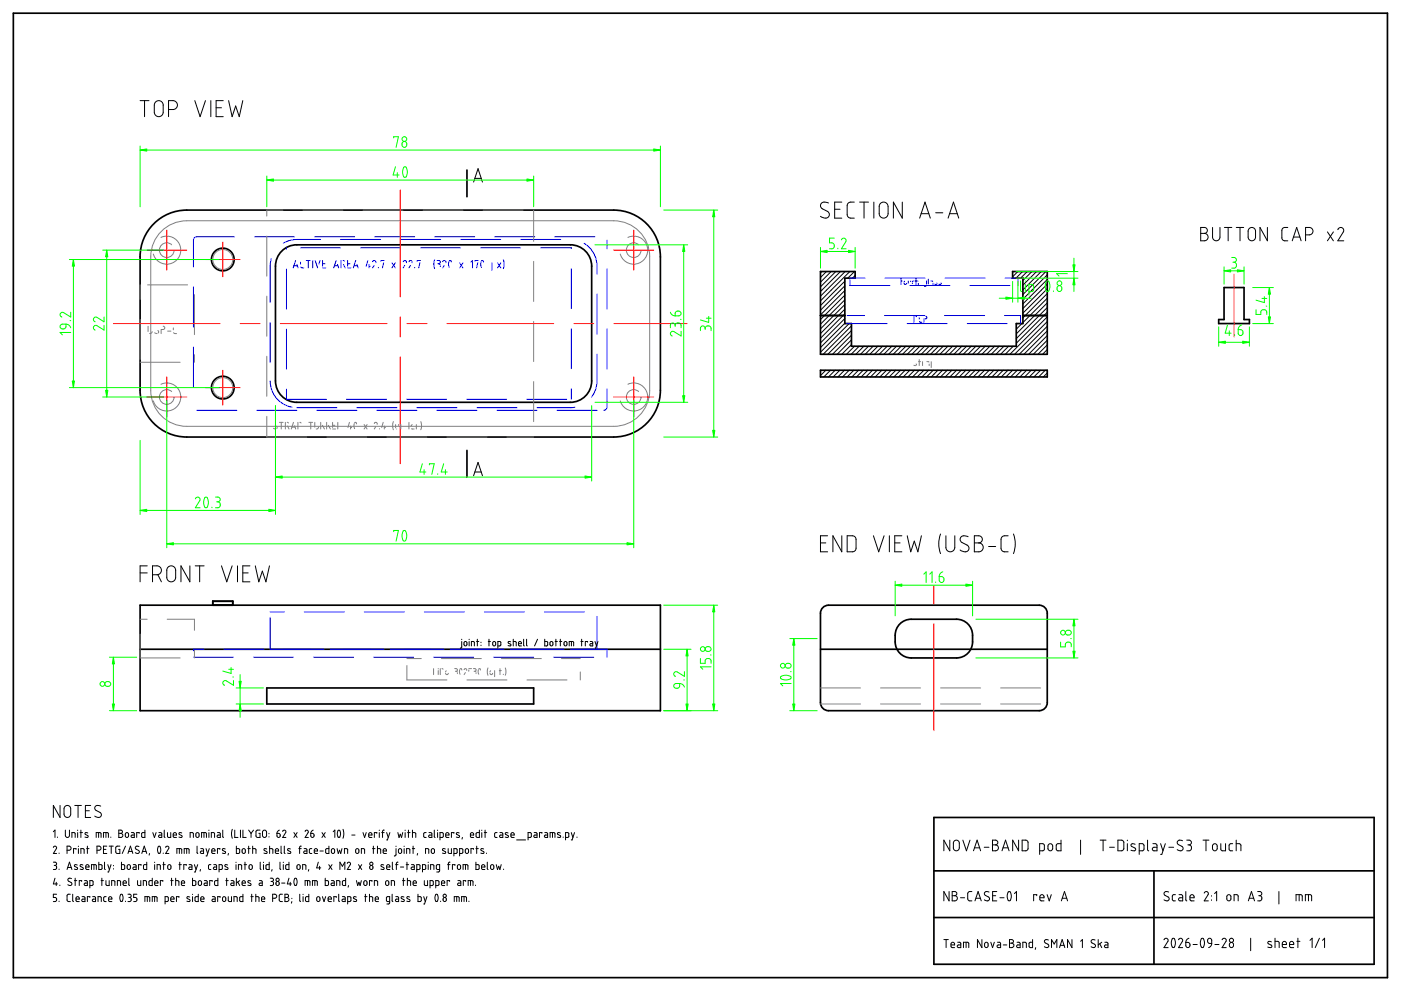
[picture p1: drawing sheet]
<svg xmlns="http://www.w3.org/2000/svg" width="420mm" height="297mm" viewBox="0 0 420 297" stroke-linecap="round" stroke-linejoin="round" font-family="sans-serif">
<g fill="none" stroke="#000" stroke-width=".51">
<path d="M4 4h412.1v289h-412.1zM140 51v8M45.6 67.6a14 14 0 0 1 10.4-4.6h128a14 14 0 0 1 14.1 14l-.1 40a14 14 0 0 1-14 14h-128a14 14 0 0 1-14-14v-40a14 14 0 0 1 3.6-9.4zM84.8 74.9a6.3 6.3 0 0 1 4.2-1.5h82a6.4 6.4 0 0 1 6.4 6.4v34.4a6.4 6.4 0 0 1-6.4 6.4h-82a6.4 6.4 0 0 1-6.4-6.4v-34.4a6.4 6.4 0 0 1 2.2-4.9zM246.1 81.4h10.4v2h-3.1v13.6h2v6.8h49.4v-6.8h2v-13.6h-3.1v-2h10.4v24.8h-68zM246.1 94.6h7.3M306.8 94.6h7.3M367.1 86.2h6v9.6h1.6v1.2h-9.2v-1.2h1.6zM246.1 111h68v2h-68zM140 135v8M42 181.4h156.1v31.6h-156.1zM42 194.6h156.1"/>
<path d="M63.8 181.4v-1.2h6v1.2M246.1 194.6h68M248.5 181.4h63.2M248.5 181.4a2.4 2.4 0 0 0-2.4 2.4v26.8a2.42 2.42 0 0 0 2.4 2.4h63.2a2.4 2.4 0 0 0 2.4-2.4v-26.8a2.39 2.39 0 0 0-2.4-2.4M270.2 186.7a4.7 4.7 0 0 1 3.1-1.1h13.6a4.8 4.8 0 0 1 4.8 4.8 5.7 5.7 0 0 1-2.4 6.2l-1.6 .5-.8 .1h-13.6a4.8 4.8 0 0 1-4.8-4.8 5.9 5.9 0 0 1 1.7-5.7zM80 206.2h80v4.8h-80zM280.1 245h132v44h-132zM280.1 275h132M280.1 261h132M346.1 261v28"/>
<circle cx="66.8" cy="77.8" r="3.4"/>
<circle cx="66.8" cy="116.2" r="3.4"/>
</g>
<g fill="none" stroke="#808080" stroke-width=".3">
<path d="M47.9 69.8a10.8 10.8 0 0 1 8.1-3.6h128a10.8 10.8 0 0 1 10.8 10.8v40a10.8 10.8 0 0 1-10.8 10.8h-128a10.8 10.8 0 0 1-10.8-10.8v-40a10.8 10.8 0 0 1 2.7-7.2z"/>
<circle cx="66.8" cy="77.8" r="3"/>
<circle cx="66.8" cy="116.2" r="3"/>
</g>
<g fill="none" stroke="#00f" stroke-width=".3" stroke-dasharray="12 6">
<path d="M88.1 79.7h1.1M91.8 78.1h1.2M92.4 78.1v2.2M94.5 78.1l.7 2.2M96.7 79.1h.8M100.3 79.7h1M104.2 79.1h.8M106.2 79.7h1M110.3 78.1l-.5 1.7M110.7 79.3v1M111.8 78.4v-.1M114.2 78.3v-.2"/>
<path d="M117.6 78.8l1 1.5M120.9 78.4l.1-.1M122.6 78.4l.1-.1M125.1 78.3v-.2M130.3 77.8a3.8 3.8 0 0 0 0 2.7M131.1 78.1h.5M131.3 79.1h.3M132.8 78.4l.1-.1M135.2 78.2h-.5M137.9 78.8l.9 1.5M141.2 78.6l.5-.5M142.5 78.3v-.2"/>
<path d="M144.9 78.2h-.5M149.2 78.8l1 1.5M87.9 80.3l.7-2.2M91.1 80.3h-.5M93.8 80.3v-2.2M97.7 80.3h-1M100.1 80.3l.7-2.2M102.3 80.3v-2.2M103.5 80.3l-.5-1M105.2 80.3h-1M106 80.3l.7-2.2M113.5 80.3v-.1"/>
<path d="M117.6 80.3l1-1.5M124.4 80.3v-.1M137.9 80.3l.9-1.5M147.5 81v-2.2M149.2 80.3l1-1.5M150.9 80.5a3.8 3.8 0 0 0 0-2.7M254.1 97h52M254.9 85.6h50.4M270.1 84.2h.5M270.2 85.3v-1.6M271.1 84.9l.4 .4 .3-.4M272.4 84.2v.8"/>
<path d="M274.1 96.6v-1.8M274.2 84.2h-.3M274.7 85.3v-1.6M274.7 84.2h.4M276.5 96.6h-.4M277.2 85.8h.4M277.6 95.6h-.5M277.6 95.6l.4-.4-.4-.4M278.4 83.7v1.4M279.2 84.2h.3M280.3 85.2l.5 .1M281.6 85.2l.5 .1"/>
<path d="M85.9 119.7h85.4M59 123h122M89 122.2h82M58 197h124.1M81 194.6h98"/>
</g>
<path d="M171 122.2a8 8 0 0 0 8-8" fill="none" stroke="#00f" stroke-width=".3" stroke-dasharray="12 6" stroke-dashoffset="-43.4"/>
<path d="M179 114.2v-34.4" fill="none" stroke="#00f" stroke-width=".3" stroke-dasharray="12 6" stroke-dashoffset="-50"/>
<path d="M179 79.8a8 8 0 0 0-8-8" fill="none" stroke="#00f" stroke-width=".3" stroke-dasharray="12 6" stroke-dashoffset="-68.3"/>
<path d="M171 71.8h-82" fill="none" stroke="#00f" stroke-width=".3" stroke-dasharray="12 6" stroke-dashoffset="-74.9"/>
<path d="M89 71.8a8 8 0 0 0-8 8" fill="none" stroke="#00f" stroke-width=".3" stroke-dasharray="12 6" stroke-dashoffset="-118.3"/>
<path d="M81 79.8v34.4" fill="none" stroke="#00f" stroke-width=".3" stroke-dasharray="12 6" stroke-dashoffset="-125"/>
<path d="M81 114.2a8 8 0 0 0 8 8" fill="none" stroke="#00f" stroke-width=".3" stroke-dasharray="12 6" stroke-dashoffset="-143.2"/>
<path d="M171.3 119.7v-45.4" fill="none" stroke="#00f" stroke-width=".3" stroke-dasharray="12 6" stroke-dashoffset="-45.2"/>
<path d="M171.3 74.3h-85.4" fill="none" stroke="#00f" stroke-width=".3" stroke-dasharray="12 6" stroke-dashoffset="-69.2"/>
<path d="M85.9 74.3v45.4" fill="none" stroke="#00f" stroke-width=".3" stroke-dasharray="12 6" stroke-dashoffset="-114.4"/>
<path d="M181 123a1 1 0 0 0 1-1" fill="none" stroke="#00f" stroke-width=".3" stroke-dasharray="12 6" stroke-dashoffset="-64.6"/>
<path d="M182.1 122v-50" fill="none" stroke="#00f" stroke-width=".3" stroke-dasharray="12 6" stroke-dashoffset="-65.4"/>
<path d="M182 72a1 1 0 0 0-1-1" fill="none" stroke="#00f" stroke-width=".3" stroke-dasharray="12 6" stroke-dashoffset="-91.9"/>
<path d="M181 71h-122" fill="none" stroke="#00f" stroke-width=".3" stroke-dasharray="12 6" stroke-dashoffset="-92.7"/>
<path d="M59 71a1 1 0 0 0-1 1" fill="none" stroke="#00f" stroke-width=".3" stroke-dasharray="12 6" stroke-dashoffset="-157.3"/>
<path d="M58 72v50" fill="none" stroke="#00f" stroke-width=".3" stroke-dasharray="12 6" stroke-dashoffset="-158.1"/>
<path d="M58 122a1 1 0 0 0 1 1" fill="none" stroke="#00f" stroke-width=".3" stroke-dasharray="12 6" stroke-dashoffset="-184.6"/>
<g fill="none" stroke="#808080" stroke-width=".3" stroke-dasharray="12 6">
<path d="M44.4 97.8v1.6M46.4 99.7l.7 .3M48.9 98.8a.49 .49 0 0 0 .5-.5 .49 .49 0 0 0-.5-.5M48.9 98.8h-.6M50.3 99.3h1M53 100h-.5M42 108.6h16.3M274.1 109.5l.5 .1M275.5 108.4h.6M275.7 109.6v-1.8M276.7 109.6v-1.2M278 108.4h.4"/>
<path d="M279.3 110.2v-1.8M80 131h80M82 128.4l.7 .2M83.8 126.6h1.1M84.3 126.6v2M85.6 128.6v-2M86.7 128.6l-.5-.9M87.4 128.6l.6-2M87.5 128h1M89.3 128.6v-2M92.6 126.6h1.1M93.2 126.6v2"/>
<path d="M94.4 126.6v1.4M96.2 128.6v-2M98 128.6v-2M99.7 127.5h.7M100.6 128.6h-.9M101.3 126.6v2M104.8 126.6l-.4 1.5M105.1 127.7v.9M106.8 126.7h-.4M109.2 128.6l.9-1.3M109.2 127.3l.9 1.3M112.2 126.9l.1-.1"/>
<path d="M113.8 128.6v-.1M114.9 126.6l-.4 1.5M115.3 127.7v.9M118 126.4l-.2 1.2 .2 1.2M118.6 127.3v.9M120.2 128.6v-1.3M122.6 126.6v2M124.2 128.6h-.6M124.9 128.6v-1.3M126.2 128.8l.2-1.2-.2-1.2M42 197.2h16.3M122 203.8h52"/>
<path d="M130 200.4v1.8M131.4 202.2v-1.2M131.4 200.5v-.1M132 202.2v-1.8M133.6 201.8l.4 .4 .4-.4M136.4 200.4h.4M136.6 201.2h.2M138.4 200.5h-.4M139.2 200.7v-.1M141.4 200.4h-.8M142 200.4h.4M142.2 201.2h.2"/>
<path d="M144 200.5h-.4M146.3 200.2l-.2 1.1 .2 1.1M146.9 201.8l.4 .4 .4-.4M148.3 202.8v-1.8M149.7 201h.6M149.9 202.2v-1.8M150.9 202.2v-.1M151.5 202.4l.2-1.1-.2-1.1M246.1 211h68M246.1 206.2h68"/>
<circle cx="50" cy="75" r="4.2"/>
<circle cx="50" cy="75" r="2.2"/>
<circle cx="190" cy="75" r="4.2"/>
<circle cx="190" cy="75" r="2.2"/>
<circle cx="50" cy="119" r="4.2"/>
<circle cx="50" cy="119" r="2.2"/>
<circle cx="190" cy="119" r="4.2"/>
<circle cx="190" cy="119" r="2.2"/>
</g>
<path d="M160 131v-68" fill="none" stroke="#808080" stroke-width=".3" stroke-dasharray="12 6" stroke-dashoffset="-40.6"/>
<path d="M160 63h-80" fill="none" stroke="#808080" stroke-width=".3" stroke-dasharray="12 6" stroke-dashoffset="-75.2"/>
<path d="M80 63v68" fill="none" stroke="#808080" stroke-width=".3" stroke-dasharray="12 6" stroke-dashoffset="-115.8"/>
<path d="M58.3 108.6v-23.2M58.3 197.2v-11.6" fill="none" stroke="#808080" stroke-width=".3" stroke-dasharray="12 6" stroke-dashoffset="-8.3"/>
<path d="M58.3 85.4h-16.3" fill="none" stroke="#808080" stroke-width=".3" stroke-dasharray="12 6" stroke-dashoffset="-20.1"/>
<path d="M42 85.4v23.2" fill="none" stroke="#808080" stroke-width=".3" stroke-dasharray="12 6" stroke-dashoffset="-28.4"/>
<g fill="none" stroke="#f00" stroke-width=".3" stroke-dasharray="32 6 6 6">
<path d="M44 75h12M61.6 77.8h10.4M184 75h12M34 97h172.1M50 81v-12M66.8 83v-10.4M190.1 81v-12M44 119h12M61.6 116.2h10.4M184 119h12M370.1 101v-18.8M50 125v-12"/>
<path d="M66.8 121.4v-10.4M120 139v-84M190.1 125v-12M280.1 219v-43.6"/>
</g>
<path d="M88.6 78.1l.8 2.2M100.8 78.1l.8 2.2M102.3 78.1h.6M106.7 78.1l.7 2.2M147.5 78.8h.6M95.2 80.3l.8-2.2M274.6 95.8a.5 .5 0 0 0 .5-.5 .5 .5 0 0 0-.5-.5M281 84.3l-.4-.1M282.2 84.3l-.4-.1" fill="none" stroke="#00f" stroke-width=".3" stroke-dasharray="12 6" stroke-dashoffset="-1.2"/>
<path d="M90.1 79.8l.5 .5M131.6 79.1a.49 .49 0 0 0 .5-.5 .49 .49 0 0 0-.5-.5M134.7 78.2a2.08 2.08 0 0 0 0 2M144.4 78.2a2.08 2.08 0 0 0 0 2M280.8 85.3l.2-.2-.1-.2M282.1 85.3l.2-.2-.1-.2" fill="none" stroke="#00f" stroke-width=".3" stroke-dasharray="12 6" stroke-dashoffset="-.3"/>
<path d="M90.1 79.8v-1.2M131.6 80.3l.5-.5M277.6 94.8h-.5" fill="none" stroke="#00f" stroke-width=".3" stroke-dasharray="12 6" stroke-dashoffset="-.7"/>
<path d="M90.6 78.1l-.5 .5" fill="none" stroke="#00f" stroke-width=".3" stroke-dasharray="12 6" stroke-dashoffset="-1.3"/>
<path d="M90.6 78.1h.5M96.7 78.1h1M104.2 78.1h1M135.2 80.2a2.08 2.08 0 0 0 0-2M144.9 80.2a2.08 2.08 0 0 0 0-2" fill="none" stroke="#00f" stroke-width=".3" stroke-dasharray="12 6" stroke-dashoffset="-1.7"/>
<path d="M132.1 79.5v.3M96.7 80.3v-2.2M104.2 80.3v-2.2M275.4 84.5v.8M275.7 96.2v-1" fill="none" stroke="#00f" stroke-width=".3" stroke-dasharray="12 6" stroke-dashoffset="-.5"/>
<path d="M102.9 79.3a.61 .61 0 0 0 .6-.6 .61 .61 0 0 0-.6-.6M148.5 79.2l-.4-.4M279.4 84.8h.4" fill="none" stroke="#00f" stroke-width=".3" stroke-dasharray="12 6" stroke-dashoffset="-1.5"/>
<path d="M102.9 79.3h-.6M148.1 80.3h-.6" fill="none" stroke="#00f" stroke-width=".3" stroke-dasharray="12 6" stroke-dashoffset="-2.5"/>
<path d="M109.8 79.8h1.2M112.7 78.8l-.9 1.5M121.8 78.8l-.9 1.5M123.5 78.8l-.9 1.5M133.7 78.8l-.9 1.5M273.1 85.3v-1.1M273.9 85.3h.3M277.1 94.8v1.8M280.6 84.2l-.3 .2 .2 .2M281.8 84.2l-.2 .2 .1 .2" fill="none" stroke="#00f" stroke-width=".3" stroke-dasharray="12 6" stroke-dashoffset="-.9"/>
<path d="M112.7 78.8a.49 .49 0 0 0-.2-.7 .49 .49 0 0 0-.7 .2M114.2 78.1h1M121.8 78.8a.49 .49 0 0 0-.1-.7 .49 .49 0 0 0-.7 .2M123.6 78.8a.49 .49 0 0 0-.2-.7 .49 .49 0 0 0-.7 .2M125.1 78.1h1M132.1 79.5l-.5-.4M133.7 78.8a.49 .49 0 0 0-.2-.7 .49 .49 0 0 0-.6 .2M142.5 78.1h.9M273.9 84.2l-.3 .3" fill="none" stroke="#00f" stroke-width=".3" stroke-dasharray="12 6" stroke-dashoffset="-.1"/>
<path d="M148.5 79.2v.7M111.8 80.3h.9M120.9 80.3h1M122.6 80.3h1M132.8 80.3h1" fill="none" stroke="#00f" stroke-width=".3" stroke-dasharray="12 6" stroke-dashoffset="-1.8"/>
<path d="M115.2 78.1l-.5 2.2M126.1 78.1l-.5 2.2M143.4 78.1l-.5 2.2M271.1 84.9v-.3M272.6 85.3h.5M273.6 85l.3 .3M280.9 84.9l-.4-.3M282.2 84.9l-.5-.3" fill="none" stroke="#00f" stroke-width=".3" stroke-dasharray="12 6" stroke-dashoffset="-.6"/>
<path d="M131.6 80.3h-.5M276.1 94.8l-.4 .4M277.9 84.2h-.5M279.4 84.7l-.3 .3 .3 .3" fill="none" stroke="#00f" stroke-width=".3" stroke-dasharray="12 6" stroke-dashoffset="-1.1"/>
<path d="M134.7 80.2h.5M144.4 80.2h.5M271.8 84.6v.3M276.1 94.8h.4M277.4 84.2l-.3 .3" fill="none" stroke="#00f" stroke-width=".3" stroke-dasharray="12 6" stroke-dashoffset="-1.4"/>
<path d="M141.7 78.1v2.2M272.4 85l.2 .3M273.6 84.5v.5M277.9 85.6v-1.4M279.8 84.5v.8" fill="none" stroke="#00f" stroke-width=".3" stroke-dasharray="12 6" stroke-dashoffset="-.4"/>
<path d="M148.1 80.3l.4-.4" fill="none" stroke="#00f" stroke-width=".3" stroke-dasharray="12 6" stroke-dashoffset="-2.2"/>
<path d="M44.4 99.4a.61 .61 0 0 0 .6 .6 .61 .61 0 0 0 .6-.6M48.9 97.8h-.6M104.4 128.1h1.1M113.1 127.3l-.9 1.3M114.5 128.1h1.1M119 128.6h.5M124.2 127.7l-.4-.4-.5 .4M134.4 201.4l-.4-.4-.4 .4M136.8 202.2h-.4M140.6 201.2h.4M142.4 202.2h-.4M147.7 201.4l-.4-.4-.4 .4" fill="none" stroke="#808080" stroke-width=".3" stroke-dasharray="12 6" stroke-dashoffset="-.8"/>
<path d="M45.6 99.4v-1.6M141 202.2h-.4" fill="none" stroke="#808080" stroke-width=".3" stroke-dasharray="12 6" stroke-dashoffset="-1.8"/>
<path d="M47.1 100l.5-.5-.3-.4M278.7 108.7v.9M82.7 128.6l.4-.5-.2-.3M137.2 201.6v.2M140.6 200.4v.8M142.8 201.6v.2" fill="none" stroke="#808080" stroke-width=".3" stroke-dasharray="12 6" stroke-dashoffset="-.4"/>
<path d="M47.3 99.1l-.7-.4M48.3 97.8v2.2M88 126.6l.7 2M119.5 128.6v-1.3M138 202.1h.4M143.6 202.1h.4" fill="none" stroke="#808080" stroke-width=".3" stroke-dasharray="12 6" stroke-dashoffset="-1.1"/>
<path d="M46.9 97.8l-.5 .5 .2 .4M99.7 126.6h.9M106.8 128.5l.2-.9-.2-.9M124.2 127.7v.2M134.4 201.4v.4M147.7 201.4v.4" fill="none" stroke="#808080" stroke-width=".3" stroke-dasharray="12 6" stroke-dashoffset="-1.5"/>
<path d="M47.5 97.9l-.6-.1" fill="none" stroke="#808080" stroke-width=".3" stroke-dasharray="12 6" stroke-dashoffset="-2.1"/>
<path d="M48.3 100h.6M86.1 127.7h-.5M89.9 127.7h-.6M97.3 128.6v-2M99.1 128.6v-2M122.1 127.3h.5" fill="none" stroke="#808080" stroke-width=".3" stroke-dasharray="12 6" stroke-dashoffset="-2.2"/>
<path d="M48.9 100a.61 .61 0 0 0 .6-.6 .61 .61 0 0 0-.6-.6" fill="none" stroke="#808080" stroke-width=".3" stroke-dasharray="12 6" stroke-dashoffset="-2.5"/>
<path d="M52 99.5l.5 .5M278.7 108.7l-.3-.3M136.8 201.2l.4-.4-.4-.4M138 200.5l-.2 .8 .2 .8M142.4 201.2l.4-.4-.4-.4M143.6 200.5l-.2 .8 .2 .8" fill="none" stroke="#808080" stroke-width=".3" stroke-dasharray="12 6" stroke-dashoffset="-.2"/>
<path d="M52 99.5v-1.2M274.7 109.1l-.5-.2M276.7 108.4h.6M133.6 201.8v-.4M146.9 201.8v-.4" fill="none" stroke="#808080" stroke-width=".3" stroke-dasharray="12 6" stroke-dashoffset="-.6"/>
<path d="M52.5 97.8l-.5 .5M274.8 108.5l-.5-.1M82.5 126.6l-.5 .4 .3 .4M86.1 127.7a.56 .56 0 0 0 .6-.6 .56 .56 0 0 0-.6-.5M89.9 127.7a.56 .56 0 0 0 .6-.6 .56 .56 0 0 0-.6-.5M121.8 128.3l.3 .3M138.4 202.1l.2-.8-.2-.8M141.4 201.6v.2M144 202.1l.2-.8-.2-.8" fill="none" stroke="#808080" stroke-width=".3" stroke-dasharray="12 6" stroke-dashoffset="-1.3"/>
<path d="M52.5 97.8h.5M278.2 109h.5M95.5 128v-1.4M112.2 128.6h.9M121.8 128.2v-.6" fill="none" stroke="#808080" stroke-width=".3" stroke-dasharray="12 6" stroke-dashoffset="-1.6"/>
<path d="M82.9 127.7l-.6-.3M85.6 126.6h.5M89.3 126.6h.6M96.2 126.6l1.1 2M98 126.6l1.1 2M101.3 128.6h.9M121.1 127.6l-.3-.3M122.6 128.6h-.5M125.5 127.3v.2M141.4 201.6l-.4-.4" fill="none" stroke="#808080" stroke-width=".3" stroke-dasharray="12 6" stroke-dashoffset="-1"/>
<path d="M83 126.7l-.5-.1M122.1 127.3l-.3 .3" fill="none" stroke="#808080" stroke-width=".3" stroke-dasharray="12 6" stroke-dashoffset="-1.9"/>
<path d="M94.4 128a.56 .56 0 0 0 .6 .6 .56 .56 0 0 0 .5-.6M120.2 127.3h.6M124.9 127.3h.6M139.9 201l-.7 1.2" fill="none" stroke="#808080" stroke-width=".3" stroke-dasharray="12 6" stroke-dashoffset="-.7"/>
<path d="M99.7 128.6v-2M118.6 128.3l.4 .3M123.3 128.2v-.5M136.8 202.2l.4-.4M142.4 202.2l.4-.4" fill="none" stroke="#808080" stroke-width=".3" stroke-dasharray="12 6" stroke-dashoffset="-.5"/>
<path d="M274.6 109.6l.3-.3-.2-.2M106.4 126.7l-.3 .9 .3 .9M123.3 128.3l.3 .3" fill="none" stroke="#808080" stroke-width=".3" stroke-dasharray="12 6" stroke-dashoffset="-.3"/>
<path d="M278.2 109l-.3 .3 .3 .3M280.1 108.7l-.3-.3M106.4 128.5h.4M121.1 127.6v1M132.5 201.4a.5 .5 0 0 0 .5-.5 .5 .5 0 0 0-.5-.5M149.1 201.3l-.3-.3" fill="none" stroke="#808080" stroke-width=".3" stroke-dasharray="12 6" stroke-dashoffset="-1.2"/>
<path d="M113.1 127.3a.44 .44 0 0 0-.2-.6 .44 .44 0 0 0-.6 .1M137.2 201.6l-.4-.4M139.9 201l-.1-.5-.6 .1M142.8 201.6l-.4-.4" fill="none" stroke="#808080" stroke-width=".3" stroke-dasharray="12 6" stroke-dashoffset="-.1"/>
<path d="M279.8 109.6l.3-.3M124.2 127.9h-.9M148.8 202.2l.3-.3" fill="none" stroke="#808080" stroke-width=".3" stroke-dasharray="12 6" stroke-dashoffset="-1.7"/>
<g fill="none" stroke="#000" stroke-width=".3">
<path d="M42 30.2h2.7M43.3 30.2v4.8M46.8 30.4a1.33 1.33 0 0 1 1.4-.1 1.33 1.33 0 0 1 .7 1.2v2.1a1.33 1.33 0 0 1-1.3 1.4 1.33 1.33 0 0 1-1.3-1.4v-2.5zM50.5 32.8h1.4a1.33 1.33 0 0 0 1.3-1.3 1.33 1.33 0 0 0-1.3-1.3h-1.4v4.8M58.4 30.2l1.6 4.8 1.6-4.8M63.2 30.2v4.8M64.8 32.3h1.6M67 30.2h-2.2v4.8h2.2M68.6 30.2l1 4.8 1.1-3.2 1.1 3.2 1-4.8M142 54.6l1.4-4 1.3 4M142.4 53.5h1.9M248.5 60.8a1.52 1.52 0 0 0-2.4 .8l.3 .8 1.7 1a1.16 1.16 0 0 1 .4 1.6 1.16 1.16 0 0 1-1.7 .2l-.7-.4"/>
<path d="M250.3 62.7h1.6M252.5 60.6h-2.2v4.8h2.2M256.2 60.6h-1.4l-.5 .4-.2 .6v2.7l.2 .6 .5 .4 1.4 .1M257.8 60.6h2.7M259.1 60.6v4.8M262.1 60.6v4.8M263.9 61.1a1.34 1.34 0 0 1 1.5-.5 1.34 1.34 0 0 1 .9 1.3v2.1a1.33 1.33 0 0 1-1.3 1.4 1.33 1.33 0 0 1-1.3-1.4v-2.1zM270.6 60.6v4.8l-2.7-4.8v4.8M275.8 65.4l1.6-4.8 1.6 4.8M276.2 64.1h2.4M280.6 63.8h2.1M284.3 65.4l1.6-4.8 1.6 4.8"/>
<path d="M284.8 64.1h2.3M360.1 70h1.1M361.2 68.2h-1.1v4h1.1M361.2 68.2a.89 .89 0 0 1 .9 .9 .89 .89 0 0 1-.9 .9 1.11 1.11 0 0 1 1.1 1.1 1.11 1.11 0 0 1-1.1 1.1M363.6 68.2v2.9a1.11 1.11 0 0 0 1.2 1.1 1.11 1.11 0 0 0 1.1-1.1v-2.9M367.2 68.2h2.2M368.3 68.2v4M370.8 68.2h2.2M371.9 68.2v4M374.8 68.4l.6-.2 .9 .4 .2 .7v1.8a1.11 1.11 0 0 1-1.1 1.1 1.11 1.11 0 0 1-1.1-1.1l.1-2.2zM380.1 68.2v4l-2.2-4v4M386.2 68.2h-.9a.88 .88 0 0 0-.9 .9v2.2a.89 .89 0 0 0 .9 .9h.9"/>
<path d="M387.5 72.2l1.4-4 1.3 4M387.9 71.1h1.9M391.5 70.4h1.2a1.11 1.11 0 0 0 1.1-1.1 1.11 1.11 0 0 0-1.1-1.1h-1.2v4M398.1 69.5l1.8 2.7M399.9 69.5l-1.8 2.7M401.2 68.8a.9 .9 0 0 1 1.2-.6 .9 .9 0 0 1 .5 1.3l-1.7 2.7h1.8M246.5 81.4l-.4 .4M247.9 81.4l-1.8 1.8M249.3 81.4l-3.2 3.2M250.7 81.4l-4.6 4.6M252.1 81.4l-6 6M253.4 96.9l-7.3 7.3"/>
<path d="M253.4 95.5l-7.3 7.3M253.4 94.1l-7.3 7.3M253.4 92.7l-7.3 7.3M253.4 91.3l-7.3 7.3M253.4 89.9l-7.3 7.3M253.4 88.5l-7.3 7.3M253.4 87.1l-7.3 7.3M253.4 85.7l-7.3 7.3M253.4 84.3l-7.3 7.3M253.5 81.4l-7.4 7.4M254.7 97l-8.6 8.6M254.9 81.4l-8.8 8.8"/>
<path d="M255.4 99.1l-7.1 7.1M255.4 97.7l-8.5 8.5M256.3 81.4l-2 2M256.5 82.6l-.8 .8M303.9 81.4l-.2 .2M305.1 97l-.3 .3M305.3 81.4l-1.6 1.6M306.5 97l-1.7 1.7M306.7 81.4l-2 2M308.1 81.4l-2 2M309.5 81.4l-2.7 2.7M310.9 81.4l-4.1 4.1"/>
<path d="M312.3 81.4l-5.5 5.5M313.7 81.4l-6.9 6.9M314.1 99.2l-7 7M314.1 93.6l-9.3 9.3M314.1 92.2l-9.3 9.3M314.1 90.8l-9.3 9.3M314.1 83.8l-7.3 7.3M314.1 82.4l-7.3 7.3M314.1 97.8l-8.4 8.4M314.1 96.4l-9.8 9.8M314.1 95l-11.2 11.2M314.1 89.4l-7.3 7.3"/>
<path d="M314.1 88l-7.3 7.3M314.1 86.6l-7.3 7.3M314.1 85.2l-7.3 7.3M246.3 111l-.2 .2M247.6 111l-1.5 1.6M249.1 111l-2 2M250.5 111l-2 2M251.9 111l-2 2M253.3 111l-2 2M254.7 111l-2 2M255.4 103.3l-2.9 2.9M255.4 101.9l-4.3 4.3"/>
<path d="M255.4 100.5l-5.7 5.7M256.1 111l-2 2M256.3 103.8l-2.4 2.4M257.5 111l-2 2M257.7 103.8l-2.4 2.4M258.9 111l-2 2M259.1 103.8l-2.4 2.4M260.3 111l-2 2M260.5 103.8l-2.4 2.4M261.7 111l-2 2M261.9 103.8l-2.4 2.4M263.1 111l-2 2"/>
<path d="M263.3 103.8l-2.4 2.4M264.5 111l-2 2M264.7 103.8l-2.4 2.4M265.9 111l-2 2M266.1 103.8l-2.4 2.4M267.3 111l-2 2M267.5 103.8l-2.4 2.4M268.7 111l-2 2M268.9 103.8l-2.4 2.4M270.1 111l-2 2M270.3 103.8l-2.4 2.4M271.5 111l-2 2"/>
<path d="M271.7 103.8l-2.4 2.4M272.9 111l-2 2M273.1 103.8l-2.4 2.4M274.3 111l-2 2M274.5 103.8l-2.4 2.4M275.7 111l-2 2M275.9 103.8l-2.4 2.4M277.1 111l-2 2M277.3 103.8l-2.4 2.4M278.5 111l-2 2M278.7 103.8l-2.4 2.4M279.9 111l-2 2"/>
<path d="M280.1 103.8l-2.4 2.4M281.3 111l-2 2M281.5 103.8l-2.4 2.4M282.7 111l-2 2M282.9 103.8l-2.4 2.4M284.1 111l-2 2M284.3 103.8l-2.4 2.4M285.5 111l-2 2M285.7 103.8l-2.4 2.4M286.9 111l-2 2M287.1 103.8l-2.4 2.4M288.3 111l-2 2"/>
<path d="M288.5 103.8l-2.4 2.4M289.7 111l-2 2M289.9 103.8l-2.4 2.4M291.1 111l-2 2M291.3 103.8l-2.4 2.4M292.5 111l-2 2M292.7 103.8l-2.4 2.4M293.9 111l-2 2M294.1 103.8l-2.4 2.4M295.3 111l-2 2M295.5 103.8l-2.4 2.4M296.7 111l-2 2"/>
<path d="M296.9 103.8l-2.4 2.4M298.1 111l-2 2M298.3 103.8l-2.4 2.4M299.5 111l-2 2M299.7 103.8l-2.4 2.4M300.9 111l-2 2M301.1 103.8l-2.4 2.4M302.3 111l-2 2M302.5 103.8l-2.4 2.4M303.7 111l-2 2M303.9 103.8l-2.4 2.4M305.1 111l-2 2"/>
<path d="M306.5 111l-2 2M307.9 111l-2 2M309.3 111l-2 2M310.7 111l-2 2M312.1 111l-2 2M313.5 111l-2 2M314.1 111.8l-1.2 1.2M314.1 103.4l-2.8 2.8M314.1 100.6l-5.6 5.6M314.1 104.8l-1.4 1.4M314.1 102l-4.2 4.2M142 142.6l1.4-4 1.3 4"/>
<path d="M142.4 141.5h1.9M42 171.7h2.2M44.2 169.6h-2.2v4.8M45.7 172.3h1.4a1.33 1.33 0 0 0 1.3-1.4 1.33 1.33 0 0 0-1.3-1.3h-1.4v4.8M47.3 172.2l1.1 2.2M50.3 170.1a1.34 1.34 0 0 1 1.5-.4 1.34 1.34 0 0 1 .9 1.2v2.2a1.33 1.33 0 0 1-1.4 1.3 1.33 1.33 0 0 1-1.3-1.3v-2.2zM56.9 169.6v4.8l-2.6-4.8v4.8M58.5 169.6h2.7M59.9 169.6v4.8M66.4 169.6l1.6 4.8 1.6-4.8M71.2 169.6v4.8M72.8 171.7h1.6"/>
<path d="M75 169.6h-2.2v4.8h2.2M76.6 169.6l1 4.8 1.1-3.2 1.1 3.2 1-4.8M246.1 162.7h1.5M248.2 160.6h-2.1v4.8h2.1M252.5 160.6v4.8l-2.7-4.8v4.8M254.1 160.6l1.9 .1 .7 .6v3.4l-.7 .6-1.9 .1zM261.9 160.6l1.6 4.8 1.6-4.8M266.7 160.6v4.8M268.3 162.7h1.6M270.5 160.6h-2.2v4.8h2.2M272.1 160.6l1 4.8 1.1-3.2 1.1 3.2 1-4.8M282.1 160.1a8.4 8.4 0 0 0 0 5.8"/>
<path d="M283.7 160.6v3.5a1.33 1.33 0 0 0 1.3 1.3 1.33 1.33 0 0 0 1.3-1.3v-3.5M290.3 160.9a1.52 1.52 0 0 0-2.4 .8l.4 .8 1.7 .9a1.16 1.16 0 0 1 .4 1.7 1.16 1.16 0 0 1-1.7 .2l-.8-.4M292.2 160.6h1.3a1.07 1.07 0 0 1 1.1 1.1 1.07 1.07 0 0 1-1.1 1 1.33 1.33 0 0 1 1.4 1.4 1.33 1.33 0 0 1-1.4 1.3h-1.3zM292.2 162.7h1.3M296.5 163.8h2.1M302.3 160.6l-1.4 .1-.5 .3-.2 .7v2.6l.2 .7 .5 .3 1.4 .1M303.9 160.1a8.4 8.4 0 0 1 0 5.8M138.5 192.3v1.6l-.5 .4M138.5 191.6v.1M139.4 192.3l.6 .2v.7l-.2 .3-.6-.1-.1-.7zM140.7 191.6v.1M140.7 192.3v1.3"/>
<path d="M141.4 193.6v-1.3h.5l.4 .3v1M142.9 192.3h.7M143.2 191.6v2M144.3 192.5v.1M144.3 193.4v.1M146.4 192.3h.7M146.6 191.6v2M148 192.3l.6 .2v.7l-.2 .3-.6-.1v-.7zM149.3 193.6l.9-.2-.2-1.1h-.7v2M153.1 192.4l-.1-.1a.34 .34 0 0 0-.5 .1 .34 .34 0 0 0 0 .4l.7 .4a.48 .48 0 0 1-.3 .4 .48 .48 0 0 1-.5-.1M153.9 192.3l.9 .1v1.2M153.9 191.6v2"/>
<path d="M155.5 192.9h.9l-.2-.6a.44 .44 0 0 0-.7 .4l.1 .9h.8M157 191.6v1.8l.3 .2M157.9 191.6v1.8l.2 .2M161.2 191.6l-.9 2M163.4 192.3h.5M163.4 191.6v2h.5M163.9 192.3l.4 .3-.1 .8-.3 .2M165.1 192.3a.45 .45 0 0 1 .7 .4v.7l-.7 .1-.2-.3zM166.5 192.3h.7M166.7 191.6v2M167.8 192.3h.7M168 191.6v2"/>
<path d="M169.4 192.3a.44 .44 0 0 1 .6 .4v.7l-.6 .1-.2-.3zM170.7 193.6v-1.3h1l.3 .3v1M171.4 192.3v1.3M174.2 192.3h.7M174.4 191.6v2M176.2 192.5v-.2h-.7v1.3M177 192.3h.6l.2 .3v1h-.8l-.1-.3 .1-.3 .8-.1M178.4 192.3l.5 1.3M179.3 192.3l-.7 2h-.2M16 254a.5 .5 0 0 1 .7-.3 .5 .5 0 0 1 .2 .7l-.9 1.4h1M16 258.4h.5a.49 .49 0 0 1 .5 .5 .49 .49 0 0 1-.5 .5M16 249.3l.5-.5v2.2"/>
<path d="M16.3 259.4h.2M16.5 259.4l.5 .5M17 259.9v.2M17.2 250.9v.1M17.7 255.7v.1M18 241.4v3.6l-2-3.6v3.6M19.5 241.7a1 1 0 0 1 1.1-.2 1 1 0 0 1 .6 .9v1.6a1 1 0 0 1-1 1 1 1 0 0 1-1-1v-1.6zM19.6 248.8v1.6M20.1 254.8h.6a.61 .61 0 0 0 .6-.6 .61 .61 0 0 0-.6-.6h-.6v2.2M20.8 248.8v1.6a.61 .61 0 0 1-.6 .6 .61 .61 0 0 1-.6-.6M21.6 251v-1.4h.6l.3 .3v1.1M22.4 241.4h2"/>
<path d="M22.8 254.6v-.2h-.7v1.4M23.2 259.3a.41 .41 0 0 0-.6-.1 .41 .41 0 0 0-.1 .5l.7 .5a.52 .52 0 0 1-.3 .5 .52 .52 0 0 1-.6-.2M23.3 248.8v.1M23.3 249.6v1.4M23.4 241.4v3.6M23.5 253.6v.1M23.5 254.4v1.4M24 249.6h.7M24.3 255.8v-1.4h.6l.3 .3v1.1M24.3 248.8v2.2M24.9 259.3a.41 .41 0 0 0-.6-.1 .41 .41 0 0 0-.1 .5l.7 .5a.52 .52 0 0 1-.3 .5 .52 .52 0 0 1-.6-.2M25.6 243h1.2"/>
<path d="M25.7 259.9h1v-.3a.49 .49 0 0 0-.5-.4 .49 .49 0 0 0-.5 .5l.2 .9h.8M26 254.4h.7M26.2 253.6v2.2M26.3 249.7a.41 .41 0 0 0-.5-.1 .41 .41 0 0 0-.1 .5l.7 .5a.52 .52 0 0 1-.3 .5 .52 .52 0 0 1-.6-.2M27.2 241.4h-1.6v3.6h1.6M28.2 259.2v1.4M28.9 251v-1.4h1l.4 .3v1.1M29.1 254.8h.6a.61 .61 0 0 0 .6-.6 .61 .61 0 0 0-.6-.6h-.6v2.2M29.6 249.6v1.4M29.6 258.4v2.2h.8l.2-1.3-1-.1M30.2 241.6a.99 .99 0 0 0-1.3-.1 .99 .99 0 0 0-.3 1.3l1.4 .7a.87 .87 0 0 1 .2 1.3 .87 .87 0 0 1-1.2 .1l-.6-.3M31 251v-1.4h1.1l.4 .3v1.1"/>
<path d="M31 254.6h.8M31.3 258.4v2l.3 .2M31.8 249.6v1.4M32 253.6h-1v2.2h1M32.3 259.2l.5 1.4M32.7 253.6h1.3M33.2 250.9v.1M33.3 259.2l-.7 2.2h-.3M33.4 253.6v2.2M34 259.4v.1M35.6 248.8h.6a.49 .49 0 0 1 .5 .5 .49 .49 0 0 1-.5 .5 .61 .61 0 0 1 .6 .6 .61 .61 0 0 1-.6 .6h-.6zM35.6 249.8h.6"/>
<path d="M35.9 253.6h-.7l-.4 .3-.1 1.4 .3 .5h.9v-1.2h-.3M36.4 258.4v2.2h.8l.1-1.3-.9-.1M37.6 253.6l-.9 2.2M37.8 249.6a.5 .5 0 0 1 .8 .4v.5a.49 .49 0 0 1-.5 .5 .49 .49 0 0 1-.5-.5zM38.1 259.7v.4M38.1 259.6a.49 .49 0 0 1 .5-.4 .49 .49 0 0 1 .5 .5v.4a.49 .49 0 0 1-.5 .5 .49 .49 0 0 1-.5-.5M38.4 255.8l.7-2.2 .7 2.2M38.6 255.2h1M39.4 249.6h.7l.2 .3v1.1h-.8l-.2-.3 .2-.4h.8M40 259.2h.6l.2 .3M40.8 259.5v1.1l-.9-.2 .1-.5h.8M41.7 253.7a.58 .58 0 0 0-.9 0 .58 .58 0 0 0 .1 .9l.6 .3a.55 .55 0 0 1 .1 .8 .55 .55 0 0 1-.8 0l-.2-.1"/>
<path d="M41.7 249.8v-.2h-.7v1.4M42.3 259.4v-.2h-.7v1.4M42.5 249.9v.8M42.5 255.8l.8-2.2 .7 2.2M42.7 255.2h1.1M43.5 248.8v2.2h-.8l-.2-.3M43.5 249.6h-.8l-.2 .3M44 258.4v2.2h-.8l-.1-1.3 .9-.1M44.9 255.8l-.2 .5M45.8 249.6l.5 1.4 .5-1.4M46.4 258.4v.2M46.4 259.2v1.4"/>
<path d="M47.5 253.7h.1a1.31 1.31 0 0 1 .4 2l-.1 .1a1.31 1.31 0 0 1-.4-2.1zM47.7 249.6h.6l.2 .3v1.1h-.8l-.2-.3 .2-.4h.8M48.8 259.2h.8M49 255.7v.1M49.1 258.4v2.2M49.3 248.8v2l.2 .2M49.7 253.9v.1M49.7 253.9a.49 .49 0 0 1 .7-.2 .49 .49 0 0 1 .2 .7l-.9 1.4h1M50.2 249.6v1.1l.4 .3h.6v-1.4M50.4 259.4a.48 .48 0 0 1 .5-.2 .48 .48 0 0 1 .4 .5v.4a.49 .49 0 0 1-.5 .5 .49 .49 0 0 1-.5-.5zM51.9 250.3h1v-.3a.49 .49 0 0 0-.5-.4 .49 .49 0 0 0-.5 .4l.1 .8 .9 .2M53 255.8v-1.4h1.1l.4 .3v1.1"/>
<path d="M53.7 259.2h.7M53.8 254.4v1.4M53.9 258.4v2.2M54.5 249.7a.41 .41 0 0 0-.6-.1 .41 .41 0 0 0-.1 .5l.8 .5a.52 .52 0 0 1-.4 .5 .52 .52 0 0 1-.5-.2M55.2 255.8v-1.4h1.1l.4 .3v1.1M55.9 259.4v-.2h-.8v1.4M56 254.4v1.4M56.7 259.2h.7l.2 .3v1.1h-.8l-.2-.3 .2-.4h.8M57 251v-1.4h.6l.4 .3v1.1M58.3 259.2l.5 1.4M59 249.6a.49 .49 0 0 1 .7 .4v.5a.49 .49 0 0 1-.5 .5 .49 .49 0 0 1-.5-.5zM59.1 253.6v2l.2 .2"/>
<path d="M59.3 259.2l-.8 2.2h-.2M60.2 254.4h.7l.2 .3-.1 1.1h-.7l-.2-.3 .2-.4h.7M60.5 251v-1.4h1l.4 .3v1.1M61.2 249.6v1.4M61.8 254.4l.5 1.4M62.7 248.8v.1M62.7 249.6v1.4M62.8 254.4l-.8 2.2h-.2M63.2 259.2h-.5l-.2 .3 .1 .9 .6 .2M63.4 251v-1.4h.6l.4 .3-.1 1.1M63.5 255.1h1v-.3a.49 .49 0 0 0-.5-.4 .49 .49 0 0 0-.5 .4l.2 1h.8M64.1 259.2h.7l.2 .3"/>
<path d="M65 259.5v1.1l-1-.2 .2-.5h.8M65.2 249.6h.7l.2 .3v1.1h-.8l-.2-.3 .2-.4h.8M65.9 254.6v-.2h-.7v1.4M66.3 259.2l.4 .3-.1 .9-.3 .2M66.3 259.2h-.6v2.2M66.8 248.8v2l.2 .2M67.5 254.5a.41 .41 0 0 0-.5-.1 .41 .41 0 0 0-.2 .5l.8 .5a.52 .52 0 0 1-.3 .5 .52 .52 0 0 1-.6-.2M68.3 259.3a.41 .41 0 0 0-.6-.1 .41 .41 0 0 0-.1 .5l.7 .5a.52 .52 0 0 1-.3 .5 .52 .52 0 0 1-.6-.2M68.5 255.8l-.1 .5M69.7 248.6a3.8 3.8 0 0 0 0 2.7M70.4 248.8v2.2h1M70.8 258.4v.2"/>
<path d="M70.8 259.2v1.4M70.9 253.6v2.2h.8l.1-1.3-.9-.1M72.1 248.8v2.2M72.7 254.6a.48 .48 0 0 1 .5-.2 .48 .48 0 0 1 .4 .4v.5a.49 .49 0 0 1-.5 .5 .49 .49 0 0 1-.5-.5zM72.9 248.8v2.2h.9M73.2 259.2h.8M73.5 258.4v2.2M74.3 254.4h.8M74.6 248.8l.7 1M74.6 253.6v2.2M74.8 259.4a.49 .49 0 0 1 .5-.2 .49 .49 0 0 1 .4 .5v.4a.49 .49 0 0 1-.5 .5 .49 .49 0 0 1-.5-.5zM75.3 249.8v1.2"/>
<path d="M75.8 254.4l.9 .1 .1 1.3M75.8 253.6v2.2M76 248.8l-.7 1M78 248.8l-1.2 .3v1.4l.2 .5h1v-1.2h-.4M78 258.4v2l.3 .2M78.9 249l.4-.2 .5 .2 .1 1.4a.61 .61 0 0 1-.6 .6 .61 .61 0 0 1-.6-.6zM79 258.4v.2M79 259.2v1.4M80 254.5a.41 .41 0 0 0-.6-.1 .41 .41 0 0 0-.1 .5l.8 .5a.52 .52 0 0 1-.4 .5 .52 .52 0 0 1-.6-.2M80.7 249.8v.1M80.7 250.8v.1M80.7 258.4v2.2h-.8l-.1-1.3 .9-.1"/>
<path d="M80.9 254.4h.8l.1 .3M80.9 253.6v2.2M81.8 254.7v1.1M82.6 255.1h.9v-.3a.49 .49 0 0 0-.4-.4 .49 .49 0 0 0-.5 .4l.2 1h.7M83.1 249.8h.4a.56 .56 0 0 1 .7 .5 .56 .56 0 0 1-.5 .6 .56 .56 0 0 1-.6-.4zM83.8 248.8l-.5 .4-.2 .6M84 258.4v2l.2 .2M84.3 253.6v2l.2 .2M84.8 249.2a.49 .49 0 0 1 .6-.3 .49 .49 0 0 1 .3 .7l-.9 1.4h.9M85 258.4v.2M85 259.2v1.4M85.3 253.6v2l.2 .2"/>
<path d="M86.4 254.9l.8 .5a.52 .52 0 0 1-.4 .5 .52 .52 0 0 1-.6-.2M86.7 258.4v2.2h-.8l-.2-1.3 1-.1M87.1 254.5a.41 .41 0 0 0-.6-.1 .41 .41 0 0 0-.1 .5M88.1 249.6l1 1.4M89.1 249.6l-1 1.4M89.1 259.4a.49 .49 0 0 1 .6-.2 .49 .49 0 0 1 .3 .5v.4a.49 .49 0 0 1-.5 .5 .49 .49 0 0 1-.5-.5zM89.6 254.4h.7M90.3 253.6l-.5 .4 .1 1.8M91.2 254.4h.7l.1 .3 .1 1.1h-.9l-.1-.3 .1-.4h.9M91.5 249.2a.49 .49 0 0 1 .7-.3 .49 .49 0 0 1 .2 .7l-.9 1.4h1M93.2 249.8h.5a.56 .56 0 0 1 .6 .5 .56 .56 0 0 1-.4 .6 .56 .56 0 0 1-.7-.4zM93.5 254.4l-.7 .1v1l.2 .3h.5"/>
<path d="M93.9 248.8l-.5 .4-.2 .6M94.3 255.1h.9v-.3a.48 .48 0 0 0-.5-.4 .48 .48 0 0 0-.4 .4l.1 1h.8M95.5 258.4l-.5 1.7h1.2M95.8 259.7v.9M95.9 255.1h1M96.6 249.6l.9 1.4M97.5 249.6l-.9 1.4M98.6 259.2l1 1.4M98.6 253.6v2.2h-.8l-.1-1.3 .9-.1M99.4 254.8v.5M99.4 255.3a.49 .49 0 0 0 .5 .5 .49 .49 0 0 0 .5-.5M99.4 254.8a.49 .49 0 0 1 .5-.4 .49 .49 0 0 1 .5 .4"/>
<path d="M99.6 259.2l-1 1.4M99.9 249.3l.5-.5v2.2M100.4 254.8v.5M101.1 254.4l.4 1.4 .3-1 .4 1 .4-1.4M101.4 248.9h.1a1.31 1.31 0 0 1 .4 2l-.1 .1a1.31 1.31 0 0 1-.4-2.1zM102.9 248.6a3.8 3.8 0 0 1 0 2.7M103.3 255.8v-1.4h.6l.4 .3v1.1M104.1 258.8a.5 .5 0 0 1 .7-.3 .5 .5 0 0 1 .3 .7l-1 1.4h1M105.5 250.3h1M106.9 254.4a.49 .49 0 0 1 .7 .4v.5a.49 .49 0 0 1-.5 .5 .49 .49 0 0 1-.4-.5zM107.5 259.2l1 1.4M108.5 259.2l-1 1.4"/>
<path d="M108.9 249.6l.4 1.4 .5-1.4M109 254.4h-.6v1.4M109 254.4l.3 .3v1.1M110.6 250.3h.9v-.3a.48 .48 0 0 0-.4-.4 .48 .48 0 0 0-.5 .4v.8l.9 .2M111.7 254.4h.8M112 253.6v2.2M113 249.8v-.2h-.7v1.4M113.2 254.4l.9 .1 .1 1.3M113.2 253.6v2.2M113.7 248.8v.1M113.7 249.6v1.4M114.5 249.6h.7"/>
<path d="M114.9 255.1h1v-.3a.48 .48 0 0 0-.5-.4 .48 .48 0 0 0-.5 .4l.1 .8 .3 .2M115.1 259.3a.41 .41 0 0 0-.6-.1 .41 .41 0 0 0-.1 .5l.8 .5a.52 .52 0 0 1-.4 .5 .52 .52 0 0 1-.6-.2M115.2 248.8l-.5 .4v1.8M115.3 255.8h.6M115.9 259.6a.49 .49 0 0 1 .5-.4 .49 .49 0 0 1 .5 .4M116 249.6l.4 1.4M116 259.7v.6M116.9 249.6l-.7 2.2h-.2M116.9 259.7v.2h-.9M117.7 258.4v2l.2 .2M118.6 259.2h.8M118.8 254.4v1.8l-.5 .4"/>
<path d="M118.8 253.6v.1M118.9 258.8v1.8M119.2 258.4l-.3 .4M119.3 258.4h.1M119.3 249.6l.4 1.4 .3-1 .4 1 .4-1.4M119.6 254.6a.48 .48 0 0 1 .5-.2 .48 .48 0 0 1 .4 .4v.5a.49 .49 0 0 1-.5 .5 .49 .49 0 0 1-.5-.5zM120.1 259.9h1M121.2 253.6v.1M121.2 254.4v1.4M121.5 248.8v.1M121.5 249.6v1.4M121.8 259.2h.8"/>
<path d="M121.9 255.8v-1.4h.6l.4 .3v1.1M122 258.4v2.2M122.2 249.6h.8M122.5 248.8v2.2M123.4 259.2h.7l.2 .3-.1 1.1h-.7l-.2-.3 .2-.4h.7M123.7 254.4h.7M123.7 249.6l.9 .1 .1 1.3M123.7 248.8v2.2M123.9 253.6v2.2M125.2 255.8l-.1 .5M127.6 255.8v-1.4h.6l.4 .3v1.1M127.8 249.6l-.7 .1v1l.2 .3h.5"/>
<path d="M128.4 258.4v.2M128.4 259.2v1.4M128.7 249.6h.4M129.1 249.6l.4 .3M129.4 254.6a.48 .48 0 0 1 .5-.2 .48 .48 0 0 1 .4 .4v.5a.49 .49 0 0 1-.5 .5 .49 .49 0 0 1-.5-.5zM129.5 249.9v1.1l-.9-.2 .1-.5h.8M130.2 248.8v2l.3 .2M131.2 248.8v.1M131.2 249.6v1.4M132 251l.9-.2-.1-1.2h-.8v2.2M133.5 254.5a.41 .41 0 0 0-.5-.1 .41 .41 0 0 0-.1 .5l.7 .5a.52 .52 0 0 1-.3 .5 .52 .52 0 0 1-.6-.2M133.7 250.3h.9v-.3a.49 .49 0 0 0-.4-.4 .49 .49 0 0 0-.5 .4v.8l.9 .2"/>
<path d="M134.2 259.2h.8M134.4 254.4v1.1l.4 .3h.6v-1.4M134.5 258.8v1.8M135 258.4l-.5 .4M136.1 255.8l.9-.2-.1-1.2h-.8v2.2M136.1 249.8v-.2h-.7v1.4M136.4 259.4v-.2h-.7v1.4M137.2 259.4a.49 .49 0 0 1 .6-.2 .49 .49 0 0 1 .3 .5v.4a.49 .49 0 0 1-.5 .5 .49 .49 0 0 1-.4-.5zM137.7 249.7a.4 .4 0 0 0-.6-.1 .4 .4 0 0 0-.1 .5l.8 .5a.52 .52 0 0 1-.4 .5 .52 .52 0 0 1-.6-.2M137.8 255.8l1-.2-.2-1.2h-.8v2.2M138.7 251l-.1 .5M139.6 259.2v1.4"/>
<path d="M139.6 254.6a.49 .49 0 0 1 .6-.2 .49 .49 0 0 1 .3 .4v.5a.49 .49 0 0 1-.5 .5 .49 .49 0 0 1-.5-.5zM141.1 250.3h.9v-.3a.48 .48 0 0 0-.4-.4 .48 .48 0 0 0-.5 .4v.8l.9 .2M142 254.6v-.2h-.8v1.4M142.7 258.4v2.2h.8l.1-1.3-.9-.1M142.7 254.4h.7M143 253.6v2.2M143.8 248.8v2.2h-.8l-.2-1.3 1-.1M144.5 248.8v.1M144.5 249.6v1.4M145 254.5a.41 .41 0 0 0-.5-.1 .41 .41 0 0 0-.1 .5l.7 .5a.52 .52 0 0 1-.3 .5 .52 .52 0 0 1-.6-.2M145.2 249.6h.8M145.4 259.6a.49 .49 0 0 0-.5-.4 .49 .49 0 0 0-.5 .5l.2 .9h.8"/>
<path d="M145.4 259.7v.2h-1M145.5 248.8v2.2M145.9 255.7v.1M146.1 258.4v2l.3 .2M147.2 259.4a.49 .49 0 0 1 .5-.2 .49 .49 0 0 1 .4 .5v.4a.49 .49 0 0 1-.5 .5 .49 .49 0 0 1-.5-.5zM148.3 249.9v.8M148.3 250.7l.4 .3M148.7 249.6l-.4 .3M148.7 249.6h.4M148.7 251h.4M148.8 259.2l.4 1.4 .4-.9 .3 .9 .4-1.4M149.9 249.6h.7l.2 .3v1.1h-.8l-.2-.3 .2-.4h.8"/>
<path d="M152.4 249.7a.41 .41 0 0 0-.6-.1 .41 .41 0 0 0-.1 .5l.7 .5a.52 .52 0 0 1-.3 .5 .52 .52 0 0 1-.6-.2M153.2 250.3h1v-.3a.49 .49 0 0 0-.5-.4 .49 .49 0 0 0-.5 .4l.1 .8 .9 .2M154.9 251.8h2.7M158.4 251l.9-.2-.1-1.2h-.8v2.2M160.2 249.6h.7l.2 .3v1.1h-.8l-.2-.3 .2-.4h.8M162.5 249.8v-.2h-.7v1.4M163.4 249.6h.7l.1 .3v1.1h-.8l-.1-.3 .1-.4h.8M165 251v-1.4h1.1l.3 .3v1.1M165.7 249.6v1.4M168 249.7a.41 .41 0 0 0-.5-.1 .41 .41 0 0 0-.2 .5l.8 .5a.52 .52 0 0 1-.3 .5 .52 .52 0 0 1-.6-.2M168.9 250.9v.1M169.6 251l.9-.2-.1-1.2h-.8v2.2"/>
<path d="M171.3 249.6l.5 1.4M172.3 249.6l-.7 2.2h-.3M173 250.9v.1M284.8 251.8v3.2l-1.7-3.2v3.2M285.9 252.7a.89 .89 0 0 1 .9-.9 .89 .89 0 0 1 .9 .9v1.4a.89 .89 0 0 1-.9 .9 .89 .89 0 0 1-.9-.9M285.9 252.7v1.4M288.8 251.8l1 3.2 1.1-3.2M292 255l1-3.2 1.1 3.2M292.2 254.1h1.6M295.2 254h1.4M297.6 251.8h.9a.71 .71 0 0 1 .8 .7 .71 .71 0 0 1-.8 .7 .89 .89 0 0 1 .9 .9 .89 .89 0 0 1-.9 .9h-.9zM297.6 253.2h.9"/>
<path d="M300.5 255l1.1-3.2 1 3.2M300.8 254.1h1.5M305.5 251.8v3.2l-1.8-3.2v3.2M306.5 251.8l1.4 .1 .4 .4v2l-.4 .7h-1.4zM313.2 253.4v1.1M313.2 253.4l-.3-.4-1.1-.1v3.2M313.2 254.5l-.3 .4-1.1 .1M314.5 253.1l.5-.2 .5 .2 .2 1.2a.71 .71 0 0 1-.7 .7 .71 .71 0 0 1-.7-.7zM318.2 251.8v3.2l-1.2-.1-.2-.4v-1.3l.5-.3h.9M324.1 251.8v4.3M329.9 251.8h1.8M330.8 251.8v3.2"/>
<path d="M332.8 254h1.4M335.3 251.8l1.3 .1 .4 .4v2l-.4 .7h-1.3zM338.1 251.8v.2M338.1 252.9v2.1M340.4 253.1a.64 .64 0 0 0-.8-.2 .64 .64 0 0 0-.3 .7l1 .6a.53 .53 0 0 1 .1 .7 .53 .53 0 0 1-.8 .1l-.4-.2M341.7 255h.8l.5-.2 .1-1.4-.3-.4-1.1-.1v3.2M344.1 251.8v2.9l.4 .3M345.8 252.9l.9 .1 .3 .4v1.6h-.9a.53 .53 0 0 1-.5-.5 .53 .53 0 0 1 .5-.5h.9M348.1 252.9l.7 2.1M349.5 252.9l-1.1 3.2h-.3M350.5 254h1.5M354.4 253.7a.82 .82 0 0 1 .1 1.2 .82 .82 0 0 1-1.2-.1l-.3-.1"/>
<path d="M354.6 252a.88 .88 0 0 0-1.1-.1 .88 .88 0 0 0-.3 1.1l1.2 .7M355.9 251.8h.7a.71 .71 0 0 1 .7 .7 .71 .71 0 0 1-.7 .7M356.2 253.2h.4M356.6 253.2l.7 .5v.9l-.4 .4h-1M360.8 251.8h1.8M361.7 251.8v3.2M363.8 253.1l.5-.2 .5 .2 .2 1.2a.71 .71 0 0 1-.7 .7 .71 .71 0 0 1-.7-.7zM366.1 252.9v1.6l.5 .5h.9v-2.1M369.7 252.9l-1 .3-.1 1.3 .3 .4 .8 .1M370.7 252.9h.9l.5 .3 .1 1.8M370.7 251.8v3.2M16.5 263.2l-.5 1.7h1.2"/>
<path d="M16.9 264.5v.9M17 268h-1v1l.7 .1 .3 .4M17 269.5v.2M17 260.1l-.3 .5h-.7M17 269.7l-.3 .5h-.7M17.7 260.5v.1M17.7 270.1v.1M17.9 265.3v.1M20.1 260.6l.7-2.2 .8 2.2M20.3 260h1.1M21.1 268l-.8 .1-.2 .4 .1 1.5 .9 .2M21.4 263.3a.58 .58 0 0 0-.8 0 .58 .58 0 0 0 0 .8l.7 .4a.55 .55 0 0 1 .1 .8 .55 .55 0 0 1-.8 0l-.3-.1"/>
<path d="M21.8 268v2l.3 .2M22.3 263.9h.7M22.5 263.2v2.2M22.8 269.5h1v-.3a.49 .49 0 0 0-.5-.4 .49 .49 0 0 0-.5 .4v.8l1 .2M24.5 264.2v-.3h-.7v1.5M24.6 268.8h.7l.2 .3v1.1h-.8l-.2-.3 .2-.4h.8M25.4 263.9h.4M25.8 264l.4 .3v1.1l-.9-.2 .1-.5h.8M26.9 269v-.2h-.7v1.4M27.4 260.6v-1.4h1.1l.4 .3v1.1M27.6 264l.3 .3v.9l-1 .2M27.6 263.9h-.7v2.2"/>
<path d="M27.8 268.8h.7l.2 .3v1.1h-.8l-.2-.3 .2-.4h.8M29.4 270.2v-1.4l.9 .1 .1 1.3M30.3 263.9h.7M30.5 263.2v2.2M31.8 263.9v1.3l.9 .2v-1.5M31.8 268.8l-.6 .1-.1 1 .2 .3h.5M32.6 269.5h.9v-.3a.49 .49 0 0 0-.4-.4 .49 .49 0 0 0-.5 .4v.8l.9 .2M34 260.4v.1M34.1 264l.4 .3v1.1M34.1 263.9h-.6v1.5M35.8 264l.4 .3M35.8 263.9h-.6v1.5"/>
<path d="M36.2 264.3v1.1M36.2 268.1a2.08 2.08 0 0 0 0 2M36.2 268.1h.1a1.31 1.31 0 0 1 .4 2h-.5M36.9 264.7h1v-.3a.49 .49 0 0 0-.5-.4 .49 .49 0 0 0-.5 .5l.2 .9h.8M37.6 270.1v.1M38.4 268h.5a.49 .49 0 0 1 .5 .5 .49 .49 0 0 1-.5 .5M38.6 263.2v2l.3 .2M38.6 269h.3M38.9 269a.63 .63 0 0 1 .5 .6 .63 .63 0 0 1-.5 .6h-.5M41.1 268h-1v1h.5a.62 .62 0 0 1 .5 .6 .62 .62 0 0 1-.5 .6h-.5M41.3 263.9v1.3l.9 .2v-1.5M43.5 270.2v-1.4l1.4 .1v1.3"/>
<path d="M43.6 264l.3 .3v1.1M43.6 263.9h-.6v1.5M44.2 268.8v1.4M45 263.9h.7M45.7 263.2v2.2l-1-.2v-.9l.3-.3M45.7 270.2v-1.4l1.4 .1v1.3M46.4 264.7h1v-.3a.49 .49 0 0 0-.5-.4 .49 .49 0 0 0-.5 .5l.2 .9h.8M46.4 268.8v1.4M47.1 260.6v-1.4h.6l.4 .3v1.1M48.8 264.2v-.3h-.7v1.5M49.5 270.2h.6M50.1 268.8l.3 .1 .1 1-.4 .3"/>
<path d="M50.1 268.8h-.6v2.2M51.2 269.5h1v-.3a.49 .49 0 0 0-.5-.4 .49 .49 0 0 0-.5 .4l.2 1h.8M51.2 263.9h.7M51.5 263.2v2.2M52.7 263.2v2.2M52.7 263.9h.6M53.3 264l.4 .3v1.1M53.7 269v-.2h-.8v1.4M54.4 265.1l.2 .3h.8M54.4 264.4a.51 .51 0 0 1 .6-.4 .51 .51 0 0 1 .4 .7h-1M54.4 264.5v.5M56.9 268.9a.41 .41 0 0 0-.6-.1 .41 .41 0 0 0-.1 .5l.8 .5a.52 .52 0 0 1-.4 .5 .52 .52 0 0 1-.6-.2"/>
<path d="M57.7 263.2v2.2l1-.2v-.9l-.3-.3M57.7 263.9h.7M57.7 268v.1M57.7 268.8v1.4M59.5 268v2.2h-.8l-.2-1.3 1-.1M59.5 264.2a.5 .5 0 0 1 .6-.2 .5 .5 0 0 1 .4 .5l-.1 .4a.49 .49 0 0 1-.4 .5 .49 .49 0 0 1-.5-.5zM60.1 260.6l-.1 .5M60.2 269.5h1v-.3a.49 .49 0 0 0-.5-.4 .49 .49 0 0 0-.5 .4v.8l1 .2M61.3 263.9h.5M61.8 264l.4 .3-.1 1.1-.9-.2 .2-.5h.7M63.6 264.2v-.3h-.7v1.5M63.7 268.8h.7l.1 .3v1.1h-.8l-.1-.3 .1-.4h.8"/>
<path d="M64.7 263.9h.6M65.3 263.2v2.2l-.9-.2-.1-.9 .4-.3M65.7 260.6h.6M66 269v-.2h-.7v1.4M67 268.8a.48 .48 0 0 1 .7 .4v.5a.49 .49 0 0 1-.5 .5 .49 .49 0 0 1-.5-.5zM67.7 263.9h.8M68 263.2v2.2M68.5 268.8v1.2l.9 .2v-1.4M69.3 263.9h.5M69.8 264l.4 .3v1.1l-1-.2 .2-.5h.8M70.2 270.2v-1.4l.9 .1v1.3M70.9 263.2v2.2"/>
<path d="M71.3 264.4l.6 1M71.5 260.6v-1.4h.6l.4 .3v1.1M71.9 263.9l-1 .8M72.6 264.7h1v-.3a.49 .49 0 0 0-.5-.4 .49 .49 0 0 0-.5 .5l.2 .9h.8M72.9 268v2.2h-.8l-.2-1.3 1-.1M74.5 264.5l.7 .5a.52 .52 0 0 1-.3 .5 .52 .52 0 0 1-.6-.2M75.2 264.1a.41 .41 0 0 0-.6-.1 .41 .41 0 0 0-.1 .5M75.2 268.8h.8M75.5 268v2.2M76.7 268.8l.9 .1 .1 1.3M76.7 268v2.2M77.8 263.9h.5"/>
<path d="M78.3 264l.4 .3v1.1l-1-.2 .2-.5h.8M78.4 269.5h1v-.3a.48 .48 0 0 0-.5-.4 .48 .48 0 0 0-.5 .4l.1 .8 .9 .2M81 263.2h.5a.49 .49 0 0 1 .5 .5 .49 .49 0 0 1-.5 .5M81.3 264.2h.2M81.5 264.2l.5 .2v.8l-1 .2M81.6 260.6l-.1 .5M81.8 269.2h.6a.61 .61 0 0 0 .6-.6 .61 .61 0 0 0-.6-.6h-.6v2.2M84.5 264.7h.9M84.7 268l-.7 .1-.3 .4 .1 1.5 .9 .2M85.4 268h.7a.49 .49 0 0 1 .4 .5 .49 .49 0 0 1-.4 .5 .62 .62 0 0 1 .6 .6 .62 .62 0 0 1-.6 .6h-.7zM85.4 269h.7M86.7 263.2l-.5 1.7h1.2"/>
<path d="M87 264.5v.9M87.5 270.2l-.1 .5M87.5 269.2v.2M88.4 263.3h.1a1.31 1.31 0 0 1 .4 2l-.1 .1a1.31 1.31 0 0 1-.4-2.1zM89.9 268v2l.2 .2M90.8 260.6v-1.4h.6l.3 .3v1.1M90.9 268v.1M90.9 268.8v1.4M92.2 263.9v1.5M92.6 264l.4 .3v1.1M92.6 268v2.2h-.8l-.1-1.3 .9-.1M92.6 260.6l-.1 .5"/>
<path d="M92.6 263.9h-1.1v1.5M94.4 263.9v1.5M94.8 264l.4 .3v1.1M94.8 263.9h-1.1v1.5M95.2 268.8a.48 .48 0 0 1 .7 .4l.1 .5a.49 .49 0 0 1-.5 .5 .49 .49 0 0 1-.5-.5zM96.7 268.8l.5 1.4 .5-1.4M97.5 263.2v2.2l1-.2v-.9l-.3-.3M97.5 263.9h.6M99.4 269.2v.3h-1M99.4 263.9h.5M99.4 269.2a.49 .49 0 0 0-.5-.4 .49 .49 0 0 0-.5 .4l.1 .8 .9 .2M99.9 264l.3 .3v1.1l-.9-.2 .1-.5h.8"/>
<path d="M100.8 269v-.2h-.7v1.4M101.6 268v2l.2 .2M101.6 263.9h-.6v1.5M101.6 264l.3 .3v1.1M101.9 260.6v-2.2l.8 1.3 .7-1.3v2.2M102.7 268.8h.7l.1 .3v1.1h-.8l-.1-.3 .1-.4h.8M103 263.9h.7M103.7 263.2v2.2l-1-.2v-.9l.3-.3M104.3 270.2l.9-.2-.1-1.2h-.8v2.2M104.5 265.4l-.1 .5M106.8 268.9a.41 .41 0 0 0-.5-.1 .41 .41 0 0 0-.1 .5l.7 .5a.52 .52 0 0 1-.3 .5 .52 .52 0 0 1-.6-.2M106.9 263.9l.4 1.5 .3-.9 .4 .9 .4-1.5"/>
<path d="M109.2 264.2a.48 .48 0 0 1 .5-.2 .48 .48 0 0 1 .4 .5v.4a.49 .49 0 0 1-.5 .5 .49 .49 0 0 1-.5-.5zM109.3 268.8h.8M109.6 268v2.2M110.8 268.8l.9 .1 .1 1.3M110.8 268v2.2M111.5 264.2v-.3h-.7v1.5M112.5 269.5h1v-.3a.49 .49 0 0 0-.5-.4 .49 .49 0 0 0-.5 .4l.1 .8 .9 .2M112.9 263.9h-.6v1.5M112.9 264l.4 .3v1.1M115.9 264a.48 .48 0 0 1 .7 .5v.4a.49 .49 0 0 1-.5 .5 .49 .49 0 0 1-.5-.5zM115.9 260.3l.2 .3h.8M116.2 268.8h.7v1.8l-.2 .3-.7 .1"/>
<path d="M116.2 270.2h.7M116.3 268.8l-.4 .3v.9l.4 .2M117.6 270l.2 .2M117.6 268v2M118 263.9h-.7v1.5M118 264l.3 .3v1.1M118.7 268.8h.7l.2 .3-.1 1.1h-.7l-.2-.3 .2-.4h.7M120.7 263.9h.8M121 263.2v2.2M121.1 268.9a.41 .41 0 0 0-.5-.1 .41 .41 0 0 0-.1 .5l.7 .5a.52 .52 0 0 1-.3 .5 .52 .52 0 0 1-.6-.2M122.2 269.3l.7 .5a.52 .52 0 0 1-.3 .5 .52 .52 0 0 1-.6-.2M122.2 263.9h.6"/>
<path d="M122.2 263.2v2.2M122.8 264l.4 .3-.1 1.1M122.9 268.9a.41 .41 0 0 0-.6-.1 .41 .41 0 0 0-.1 .5M123.9 264.7h1v-.3a.49 .49 0 0 0-.5-.4 .49 .49 0 0 0-.5 .5v.7l1 .2M125 260.6l.9-.2-.1-1.2h-.8v2.2M125.3 268v2.2h.9l.1-1.3-1-.1M126.7 260.6l.9-.2-.1-1.2h-.8v2.2M127.1 268.8l.5 1.4M127.3 263.9v1.3l.9 .2v-1.5M128 268.8l-.7 2.2h-.2M129.1 260.6v-1.4h.7l.3 .3v1.1M129.6 264l.3 .3v.9l-.9 .2"/>
<path d="M129.6 263.9h-.6v2.2M130.7 268.1h.1a1.31 1.31 0 0 1 .4 2l-.1 .1a1.31 1.31 0 0 1-.4-2.1zM131 261.4h.5M131.3 264l.4 .3-.1 .9-.9 .2M131.3 263.9h-.6v2.2M131.8 261l-.3 .4M131.8 260.6l-.9-.2 .1-1.2h.8v1.8M132.1 270.1v.1M132.4 264.7h1v-.3a.48 .48 0 0 0-.5-.4 .48 .48 0 0 0-.5 .5l.2 .9h.8M134.8 264.2v-.3h-.7v1.5M136.2 270.2v-1.4h1.3l.2 1.4M137 268.8v1.4"/>
<path d="M137.3 263.9h.5M137.8 264l.4 .3v1.1l-.9-.2 .1-.5h.8M138.4 270.2v-1.4h1.3l.2 1.4M138.9 260.6v-1.4h1.1l.3 .3v1.1M139.2 268.8v1.4M139.7 264.2v-.3h-.8v1.5M140.6 270.1v.1M141.1 263.9v1.5M141.5 264l.4 .3v1.1M141.5 263.9h-1.1v1.5M142.6 265.3v.1M151 260.5v.1"/>
<path d="M284.6 267.2v2.8l-1.5-2.8v2.8M285.6 267.2h.7a.62 .62 0 0 1 .7 .6 .62 .62 0 0 1-.7 .7 .78 .78 0 0 1 .8 .7 .78 .78 0 0 1-.8 .8h-.7zM285.6 268.5h.7M288.1 269.1h1.2M291.5 267.2l-.9 .1-.4 .5 .1 1.8 .3 .4h.9M292.4 270l.9-2.8 1 2.8M292.7 269.2h1.3M296.6 267.4a.77 .77 0 0 0-1-.1 .77 .77 0 0 0-.2 1l1 .5a.72 .72 0 0 1 .1 1.1 .72 .72 0 0 1-1.1-.1l-.2-.1M297.7 268.5h.9M298.9 267.2h-1.2v2.8h1.2M299.9 269.1h1.2M302.4 267.4l.1-.1a1.32 1.32 0 0 1 .7 2l-.4 .7a1.32 1.32 0 0 1-.7-2z"/>
<path d="M304.2 267.8l.6-.6v2.8M310.9 268.5v-.3h-.9v1.8M311.8 269.1h1.3a.65 .65 0 0 0-.4-.9 .65 .65 0 0 0-.9 .6l.1 1 .4 .2h.8M314 268.2l.7 1.8 .6-1.8M318.3 270l.9-2.8 1 2.8M318.6 269.2h1.3M349.4 268.4l.9 .4a.72 .72 0 0 1 .1 1.1 .72 .72 0 0 1-1.1-.1l-.2-.1M350.5 267.4a.77 .77 0 0 0-1-.1 .77 .77 0 0 0-.3 1l.2 .1M352 268.2l-.4 .4v1.2l.4 .2M352 270h.5M352 268.2h.5M353.6 268.2h.9l.2 .4v1.4h-.8a.47 .47 0 0 1-.5-.4 .47 .47 0 0 1 .5-.5h.8"/>
<path d="M355.6 267.2v2.5l.3 .3M358.1 268.8a.62 .62 0 0 0-.6-.6 .62 .62 0 0 0-.6 .6v1l.4 .2h.8M358.1 268.8v.3h-1.2M361.1 267.7a.63 .63 0 0 1 .9-.4 .63 .63 0 0 1 .3 .9l-1.2 1.8h1.3M363.3 268.5v.1M363.3 269.7v.2M364.3 267.8l.6-.6v2.8M368.1 268.3l.4-.1 .5 .1 .2 1.1a.62 .62 0 0 1-.7 .6 .62 .62 0 0 1-.6-.6zM370.9 268.2h-.8v1.8M370.9 268.2l.4 .4v1.4M374.4 270l.9-2.8 .9 2.8M374.6 269.2h1.4"/>
<path d="M377.2 267.2h.6a.62 .62 0 0 1 .6 .6 .62 .62 0 0 1-.6 .7M377.5 268.5h.3M377.8 268.5l.6 .3v.8l-.4 .4h-.8M383.5 267.2v3.8M388.7 270v-1.8h1.4l.5 .4-.1 1.4M389.6 268.2v1.8M392.4 268.2v1.8M393.4 268.6l-.5-.4h-1.4v1.8M393.4 268.6v1.4M283.1 281.6h1.3M283.7 281.6v2.4M285.2 283.2h1.1a.56 .56 0 0 0-.4-.7 .56 .56 0 0 0-.7 .5l.1 .8 1 .2"/>
<path d="M287.2 282.4l.7 .1 .2 .3v1.2h-.8l-.2-.4 .2-.3 .8-.1M288.9 284v-1.6h1.2l.4 .2v1.4M289.7 282.4v1.6M294.5 281.6v2.4l-1.4-2.4v2.4M296.3 283v.5M296.3 283a.53 .53 0 0 0-.5-.6 .53 .53 0 0 0-.5 .6v.5a.53 .53 0 0 0 .5 .5 .53 .53 0 0 0 .5-.5M297.1 282.4l.6 1.6 .5-1.6M299.1 282.4l.8 .1 .2 .3v1.2h-.9l-.2-.4 .2-.3 .9-.1M300.9 283.2h1M302.7 281.6h.7a.53 .53 0 0 1 .5 .6 .53 .53 0 0 1-.5 .5 .67 .67 0 0 1 .7 .7 .67 .67 0 0 1-.7 .6h-.7zM302.7 282.7h.7M305 282.4l.7 .1 .2 .3v1.2h-.8l-.2-.4 .2-.3 .8-.1"/>
<path d="M306.7 284v-1.6l1.1 .2v1.4M309 282.4l-.4 .4 .1 1 .3 .2M309 282.4h.7M309.7 281.6v2.4h-.7M310.6 284l-.1 .6M314.3 283a.6 .6 0 0 1 .1 .9 .6 .6 0 0 1-1 0l-.2-.1M314.4 281.8a.63 .63 0 0 0-.9-.1 .63 .63 0 0 0 0 .9l.8 .4M315.3 284v-2.4l.8 1.4 .8-1.4v2.4M317.8 284l.7-2.4 .8 2.4M318 283.4h1.1M321.5 281.6v2.4l-1.4-2.4v2.4M324.1 282.2l.5-.6v2.4"/>
<path d="M328.4 281.8a.63 .63 0 0 0-.9-.1 .63 .63 0 0 0 0 .9l.8 .4a.6 .6 0 0 1 .1 .9 .6 .6 0 0 1-.9 0l-.3-.1M329.4 281.6v2.4M329.8 282.9l.6 1.1M330.4 282.4l-1 .8M331.3 282.4h.6M331.9 282.4l.4 .4v1.2l-1-.2 .1-.5 .9-.1M349.1 281.7a.63 .63 0 0 1 .8-.4 .63 .63 0 0 1 .3 .9l-1.1 1.8h1.2M351.6 281.4l.1-.1a1.32 1.32 0 0 1 .7 2l-.3 .7a1.32 1.32 0 0 1-.8-2zM353.4 281.7a.63 .63 0 0 1 .9-.4 .63 .63 0 0 1 .3 .9l-1.2 1.8h1.3M355.6 282.5h.6a.71 .71 0 0 1 .8 .6 .71 .71 0 0 1-.5 .8 .71 .71 0 0 1-.9-.5zM356.6 281.2l-.8 .6-.2 .7M357.8 283.1h1.3"/>
<path d="M360.3 281.4l.1-.1a1.32 1.32 0 0 1 .7 2l-.3 .7a1.32 1.32 0 0 1-.7-2zM362.3 281.4l.5-.2 .4 .2 .2 1.4-1.1-.2-.1-.4zM363.4 282.8l-.2 .6-.7 .6M364.3 283.1h1.3M366.6 281.5l-.1 .2M366.6 281.5a.62 .62 0 0 1 .8-.2 .62 .62 0 0 1 .3 .9l-1.2 1.8h1.2M368.7 283.1v.3M368.7 283.1a.71 .71 0 0 1 1-.4 .71 .71 0 0 1 .2 1 .71 .71 0 0 1-1 .1l-.2-.4M375.1 281.2v3.8M381.2 283.3a.39 .39 0 0 1 .2 .4 .39 .39 0 0 1-.3 .3l-.9-.1M381.3 282.3a.52 .52 0 0 0-.7-.1 .52 .52 0 0 0-.2 .7l.8 .4M382.4 282.2l1.2 .2v1.6"/>
<path d="M382.4 281.2v2.8M384.6 283.1h1.2a.66 .66 0 0 0-.4-.9 .66 .66 0 0 0-.8 .6v1l1.2 .2M386.7 283.1h1.3a.66 .66 0 0 0-.4-.9 .66 .66 0 0 0-.9 .6l.1 1 1.2 .2M388.9 282.2h.9M389.2 281.2v2.8M392.9 281.9l.6-.7v2.8M395.7 281.2l-1.3 2.8M396.6 281.9l.6-.7v2.8"/>
<circle cx="111.4" cy="258.9" r=".49"/>
<circle cx="83.2" cy="264.8" r=".57"/>
<circle cx="83.2" cy="263.7" r=".49"/>
<circle cx="111.3" cy="260" r=".57"/>
<circle cx="133.3" cy="269.6" r=".57"/>
<circle cx="133.4" cy="268.5" r=".49"/>
<circle cx="369.3" cy="281.9" r=".62"/>
</g>
<g fill="none" stroke="#0f0" stroke-width=".3">
<path d="M42 45h156.1M42 43.8v18.2M80 54h80M80 52.8v9.2M118.1 41.3v-.3h1.4l-.7 3.2M118.6 50l-.7 2.5h1.8M119.1 51.8v1.4M120.8 42.6a.79 .79 0 0 1 1.1 .2 .79 .79 0 0 1-.2 1.1 .79 .79 0 0 1-1.1-.2zM121.1 50.1l.4-.1a2.16 2.16 0 0 1 0 3.2 2.38 2.38 0 0 1-.4-3.1zM160 52.8v9.2M198.1 43.8v18.2M20.8 77.8h45"/>
<path d="M22 77.8v38.4M30.8 75h18.2M32 75v44M178.4 73.4h27.8M199.1 63h16.1M205 73.4v47.2M214.1 63v68M246.1 75.4h10.4M246.1 74.2v6.2M250.2 71.4h-1.4v1.4l1 .1 .4 .6-.2 .9-1.2 .2M251.3 74.4v.2M252.3 71.9a.72 .72 0 0 1 1-.5 .72 .72 0 0 1 .4 1l-1.4 2.2h1.4"/>
<path d="M256.5 74.2v6.2M322.1 77.4v10M367.1 80v5.2M369.4 77.2h.7a.71 .71 0 0 1 .7 .7 .71 .71 0 0 1-.7 .7M369.7 78.6h.4M370.1 78.6l.6 .4v.9l-.3 .4-1 .1M373.1 80v5.2M18.2 97.4l1.6-.2v.7a.84 .84 0 0 1-1.1 .7 .84 .84 0 0 1-.5-1.2zM19.8 97.2l.7 .2 .7 .8M21 96.1h.2M21.2 93.6v1.4l-2.1-1.3a.72 .72 0 0 0-1 .4 .72 .72 0 0 0 .4 .9M21.2 99.7h-3.2l.7 .7"/>
<path d="M31.2 97.5v1.4l-2.1-1.3a.72 .72 0 0 0-1 .4 .72 .72 0 0 0 .4 .9M31.2 95v1.5l-2.1-1.4a.72 .72 0 0 0-1 .4 .72 .72 0 0 0 .4 1M201 97.5v.7M201 93.6l.7 .9 .8 .2M201 97.5a.71 .71 0 0 1 .8-.7 .71 .71 0 0 1 .7 .7M202.5 97.5a.9 .9 0 0 1 .9-.7 .9 .9 0 0 1 .8 .7l.1 .7M202.5 97.5v.4M202.7 93.5a.8 .8 0 0 1 1.3-.1 .8 .8 0 0 1-.5 1.3h-1zM204.1 95.7h.2M204.3 99.3v1.4l-2.2-1.3a.72 .72 0 0 0-1 .3 .72 .72 0 0 0 .5 1M210.1 98.4a.71 .71 0 0 1 .7-.7 .71 .71 0 0 1 .7 .7 .9 .9 0 0 1 .9-.7 .9 .9 0 0 1 .9 .7M210.1 98.4v.7"/>
<path d="M211.5 98.4v.4M211.8 95.4h1.5M212.5 94.8v1.8l-2.4-.7M213.3 98.4v.7M299.7 89.4h9.6M303.7 84.4v6.2M304.7 83.4h18.6M304.7 81.4h18.6M305.3 84.4v6.2M306.1 84.2v2.8l.3 .4M307.5 84.2v.1M307.5 85.2v2.2"/>
<path d="M308.6 87.4h.9l.4-.3 .1-1.3-.3-.5-1.1-.1v3.3M313.8 84.4l.4-.2a2.16 2.16 0 0 1 0 3.2 2.38 2.38 0 0 1-.4-3zM315.9 87.2v.2M317.2 85.8a.79 .79 0 0 1 1.1 .2 .79 .79 0 0 1-.1 1.1 .79 .79 0 0 1-1.1-.2zM320.1 82h-3.2l.7 .7M365.5 98v5.8M367.1 81.2h6M368.1 97.4l-.7 2.5h1.8M368.7 99.2v1.4M371.3 98.8h.7a.83 .83 0 0 1 .8 1.2 .83 .83 0 0 1-1.4 .1zM372.4 97.4l-.9 .7-.2 .7M374.7 98v5.8"/>
<path d="M375.7 97h6.2M375.7 86.2h6.2M376.7 92.8v1.5h1.4l.1-1 .6-.5 .9 .2 .2 1.3M378.5 89.5h1.4M379.2 88.9v1.8l-2.5-.7M379.7 91.8h.2M380.7 86.2v10.8M20.8 116.2h45M30.8 119h18.2M50 120v44.2M190.1 120v44.2M365.5 102.6h9.2"/>
<path d="M370.3 100.4v.2M42 132v22.2M82.6 121.6v32.6M126.7 139l-.8 2.5h1.8M128.8 139.3v-.3h1.4l-.7 3.2M133.1 139l-.8 2.5h1.8M177.4 121.6v22.6M178.4 120.6h27.8M199.1 131h16.1M42 153h40.6M58.6 149.5a.72 .72 0 0 1 1-.5 .72 .72 0 0 1 .3 1.1l-1.3 2.1h1.4M61.4 149.2l.4-.2a2.16 2.16 0 0 1 0 3.2 2.38 2.38 0 0 1-.4-3z"/>
<path d="M63.6 152v.2M64.6 152.2h.7M64.6 149h.7M65 150.4h.3M65.3 149a.71 .71 0 0 1 .7 .7 .71 .71 0 0 1-.7 .7l.7 .5v.6M66 151.5l-.2 .5-.5 .2M82.6 143h94.8M118.1 159.4v-.4h1.4l-.7 3.2M120.9 159.2l.4-.2a2.16 2.16 0 0 1 0 3.2 2.38 2.38 0 0 1-.4-3zM127.2 140.8v1.4M131.3 142v.2M133.6 140.8v1.4"/>
<path d="M50 163h140.1M268.5 175.4h23.2M268.5 174.2v10.4M277.1 172.1l.6-.7v3.2M278.8 172.1l.7-.7v3.2M280.6 174.4v.2M281.7 172.8h.7a.83 .83 0 0 1 .7 1.2 .83 .83 0 0 1-1.4 .2zM282.7 171.4l-.8 .7-.2 .7M291.7 174.2v10.4M32.8 197h8.2M34 197v16M199.1 181.4h16.1"/>
<path d="M199.1 194.6h8.1M206.1 194.6v18.4M210.1 197.4v1.4h1.4v-.7a.91 .91 0 0 1 .9-.7 .91 .91 0 0 1 .9 .7v.7M211.7 194a.87 .87 0 0 1 1.3-.1 .87 .87 0 0 1 0 1.3 .87 .87 0 0 1-1.3-.2l-.2-.5zM213.1 196.3h.2M213.3 199.9h-3.2l.7 .7M214.1 181.4v31.6M235.7 199a.87 .87 0 0 1 1.3-.1 .87 .87 0 0 1 0 1.3 .87 .87 0 0 1-1.3-.2l-.2-.5zM236.9 191.4h8.2M238.1 191.4v21.6M292.7 197.2h30.6M292.7 185.6h30.6"/>
<path d="M318.1 192.5v1.4h1.4l.2-1.2 .9-.2 .6 .4 .1 1M319.7 189.1a.87 .87 0 0 1 1.3-.1 .87 .87 0 0 1 0 1.3 .87 .87 0 0 1-1.3-.2l-.2-.5zM321.1 191.4h.2M322.1 185.6v11.6M31.6 204.5a.87 .87 0 0 1 1.3-.1 .87 .87 0 0 1 0 1.3 .87 .87 0 0 1-1.3-.2l-.2-.5zM32.8 213h8.2M68.6 200.6h1.4M69.3 200.1v1.7l-2.5-.7M69.8 202.9h.2M70 204v1.4l-2.1-1.3a.72 .72 0 0 0-1 .3 .72 .72 0 0 0 .5 1M70.8 211h8.2M70.8 206.2h8.2"/>
<path d="M72 202.2v12.8M199.1 213h16.1M202.8 206.3h.3M203.1 201.4a.72 .72 0 0 0-1 .4 .72 .72 0 0 0 .5 .9M203.8 204.9l.8 .2 .6 .8M203.8 204.9v1l-.7 .4M203.8 204.9h-1a.71 .71 0 0 0-.8 .7 .71 .71 0 0 0 .8 .7M205.1 203.8h.2M205.3 201.3v1.4l-2.2-1.3M234.2 202.7a2.38 2.38 0 0 1 3.1 .4 2.16 2.16 0 0 1-3.2 0zM236.9 213h8.2M237.1 201.3h.2"/>
<path d="M237.3 204.9h-3.2l.7 .7"/>
<circle cx="121.3" cy="41.7" r=".71"/>
<circle cx="317.7" cy="84.9" r=".71"/>
<circle cx="210.8" cy="194.5" r=".71"/>
<circle cx="234.8" cy="199.5" r=".71"/>
<circle cx="318.8" cy="189.6" r=".71"/>
<circle cx="30.7" cy="205" r=".71"/>
</g>
<g fill="#0f0" stroke="#0f0" stroke-width=".3">
<path d="M42 45l2-.4v.7z"/>
<path d="M196 44.6l2.1 .4-2.1 .3z"/>
<path d="M213.7 129h.7l-.3 2z"/>
<path d="M214.1 63l.3 2h-.7z"/>
<path d="M82.6 143l2-.3v.6z"/>
<path d="M175.5 142.7l1.9 .3-1.9 .3z"/>
<path d="M204.7 118.6h.7l-.4 2z"/>
<path d="M205 73.4l.4 2h-.7z"/>
<path d="M42 153l2-.3v.6z"/>
<path d="M80.6 152.7l2 .3-2 .3z"/>
<path d="M50 163l2-.3v.6z"/>
<path d="M188 162.7l2.1 .3-2.1 .3z"/>
<path d="M31.7 117h.6l-.3 2z"/>
<path d="M32 75l.3 2h-.6z"/>
<path d="M80 54l2-.4v.7z"/>
<path d="M158 53.6l2 .4-2 .3z"/>
<path d="M21.7 114.2h.6l-.3 2z"/>
<path d="M22 77.8l.3 2h-.6z"/>
<path d="M213.7 211h.7l-.3 2z"/>
<path d="M214.1 181.4l.3 2h-.7z"/>
<path d="M205.7 211h.7l-.3 2z"/>
<path d="M206.1 194.6l.3 2h-.7z"/>
<path d="M72 211l.3 2h-.6z"/>
<path d="M71.7 204.2h.6l-.3 2z"/>
<path d="M33.7 211h.6l-.3 2z"/>
<path d="M34 197l.3 2h-.6z"/>
<path d="M268.5 175.4l2-.3v.6z"/>
<path d="M289.7 175.1l2 .3-2 .3z"/>
<path d="M321.8 195.2h.6l-.3 2z"/>
<path d="M322.1 185.6l.3 2h-.6z"/>
<path d="M237.7 211h.7l-.3 2z"/>
<path d="M238.1 191.4l.3 2h-.7z"/>
<path d="M246.1 75.4l2-.4v.7z"/>
<path d="M254.5 75l2 .4-2 .3z"/>
<path d="M322.1 83.4l.3 2h-.6z"/>
<path d="M321.8 79.4h.6l-.3 2z"/>
<path d="M301.7 89l2 .4-2 .3z"/>
<path d="M305.3 89.4l2-.4v.7z"/>
<path d="M380.4 95h.6l-.3 2z"/>
<path d="M380.7 86.2l.3 2h-.6z"/>
<path d="M367.1 81.2l2-.3v.6z"/>
<path d="M371.1 80.9l2 .3-2 .3z"/>
<path d="M365.5 102.6l2-.3v.6z"/>
<path d="M372.7 102.3l2 .3-2 .3z"/>
</g>
<path d="M182.1 197v-2.4" fill="none" stroke="#00f" stroke-width=".3" stroke-dasharray="12 6" stroke-dashoffset="-65.6"/>
<path d="M182.1 194.6h-124.1" fill="none" stroke="#00f" stroke-width=".3" stroke-dasharray="12 6" stroke-dashoffset="-66.9"/>
<path d="M58 194.6v2.4" fill="none" stroke="#00f" stroke-width=".3" stroke-dasharray="12 6" stroke-dashoffset="-132.5"/>
<path d="M179 194.6v-11.2" fill="none" stroke="#00f" stroke-width=".3" stroke-dasharray="12 6" stroke-dashoffset="-51.9"/>
<path d="M179 183.4h-98" fill="none" stroke="#00f" stroke-width=".3" stroke-dasharray="12 6" stroke-dashoffset="-57.8"/>
<path d="M81 183.4v11.2" fill="none" stroke="#00f" stroke-width=".3" stroke-dasharray="12 6" stroke-dashoffset="-109.7"/>
<path d="M58.3 185.6h-16.3" fill="none" stroke="#808080" stroke-width=".3" stroke-dasharray="12 6" stroke-dashoffset="-14.2"/>
<path d="M42 185.6v11.6" fill="none" stroke="#808080" stroke-width=".3" stroke-dasharray="12 6" stroke-dashoffset="-22.5"/>
<path d="M174 203.8v-6.4" fill="none" stroke="#808080" stroke-width=".3" stroke-dasharray="12 6" stroke-dashoffset="-26.4"/>
<path d="M174 197.4h-52" fill="none" stroke="#808080" stroke-width=".3" stroke-dasharray="12 6" stroke-dashoffset="-29.7"/>
<path d="M122 197.4v6.4" fill="none" stroke="#808080" stroke-width=".3" stroke-dasharray="12 6" stroke-dashoffset="-56.1"/>
<path d="M274.3 108.4l-.2 .2 .1 .3M277.3 108.4v.2M278.7 109.6h-.5M279.3 108.4h.5M130 202.2h.8M132 200.4h.5M148.3 201h.5" fill="none" stroke="#808080" stroke-width=".3" stroke-dasharray="12 6" stroke-dashoffset="-.9"/>
<path d="M279.8 109.6h-.5M132.5 201.4h-.5M148.8 202.2h-.5" fill="none" stroke="#808080" stroke-width=".3" stroke-dasharray="12 6" stroke-dashoffset="-2"/>
<path d="M280.1 108.7v.6M139.2 202.2h.8M141 202.2l.4-.4M149.1 201.3v.6" fill="none" stroke="#808080" stroke-width=".3" stroke-dasharray="12 6" stroke-dashoffset="-1.4"/>
<path d="M306.1 97v-2.4" fill="none" stroke="#00f" stroke-width=".3" stroke-dasharray="12 6" stroke-dashoffset="-27.5"/>
<path d="M306.1 94.6h-52" fill="none" stroke="#00f" stroke-width=".3" stroke-dasharray="12 6" stroke-dashoffset="-28.8"/>
<path d="M254.1 94.6v2.4" fill="none" stroke="#00f" stroke-width=".3" stroke-dasharray="12 6" stroke-dashoffset="-56.3"/>
<path d="M305.3 85.6v-2.2" fill="none" stroke="#00f" stroke-width=".3" stroke-dasharray="12 6" stroke-dashoffset="-26.7"/>
<path d="M305.3 83.4h-50.4" fill="none" stroke="#00f" stroke-width=".3" stroke-dasharray="12 6" stroke-dashoffset="-27.8"/>
<path d="M254.9 83.4v2.2" fill="none" stroke="#00f" stroke-width=".3" stroke-dasharray="12 6" stroke-dashoffset="-54.5"/>
<path d="M274.1 94.8h.5" fill="none" stroke="#00f" stroke-width=".3" stroke-dasharray="12 6" stroke-dashoffset="-1"/>
<path d="M274.6 95.8h-.5" fill="none" stroke="#00f" stroke-width=".3" stroke-dasharray="12 6" stroke-dashoffset="-2"/>
<path d="M275.4 84.5l-.3-.3M275.7 96.2l.4 .4M277.6 85.8l.2-.3M279.8 84.5l-.3-.3" fill="none" stroke="#00f" stroke-width=".3" stroke-dasharray="12 6" stroke-dashoffset="-.2"/>
<path d="M277.1 96.6h.5M277.1 85l.3 .3" fill="none" stroke="#00f" stroke-width=".3" stroke-dasharray="12 6" stroke-dashoffset="-1.9"/>
<path d="M277.4 85.3h.5M277.6 96.6a.5 .5 0 0 0 .5-.5 .5 .5 0 0 0-.5-.5" fill="none" stroke="#00f" stroke-width=".3" stroke-dasharray="12 6" stroke-dashoffset="-2.1"/>
<path d="M271.8 84.6l-.3-.4-.4 .4M278.4 85.1l.2 .2M279.8 85.3h-.4" fill="none" stroke="#00f" stroke-width=".3" stroke-dasharray="12 6" stroke-dashoffset="-.8"/>
<path d="M277.1 84.5v.5" fill="none" stroke="#00f" stroke-width=".3" stroke-dasharray="12 6" stroke-dashoffset="-1.6"/>
</svg>
